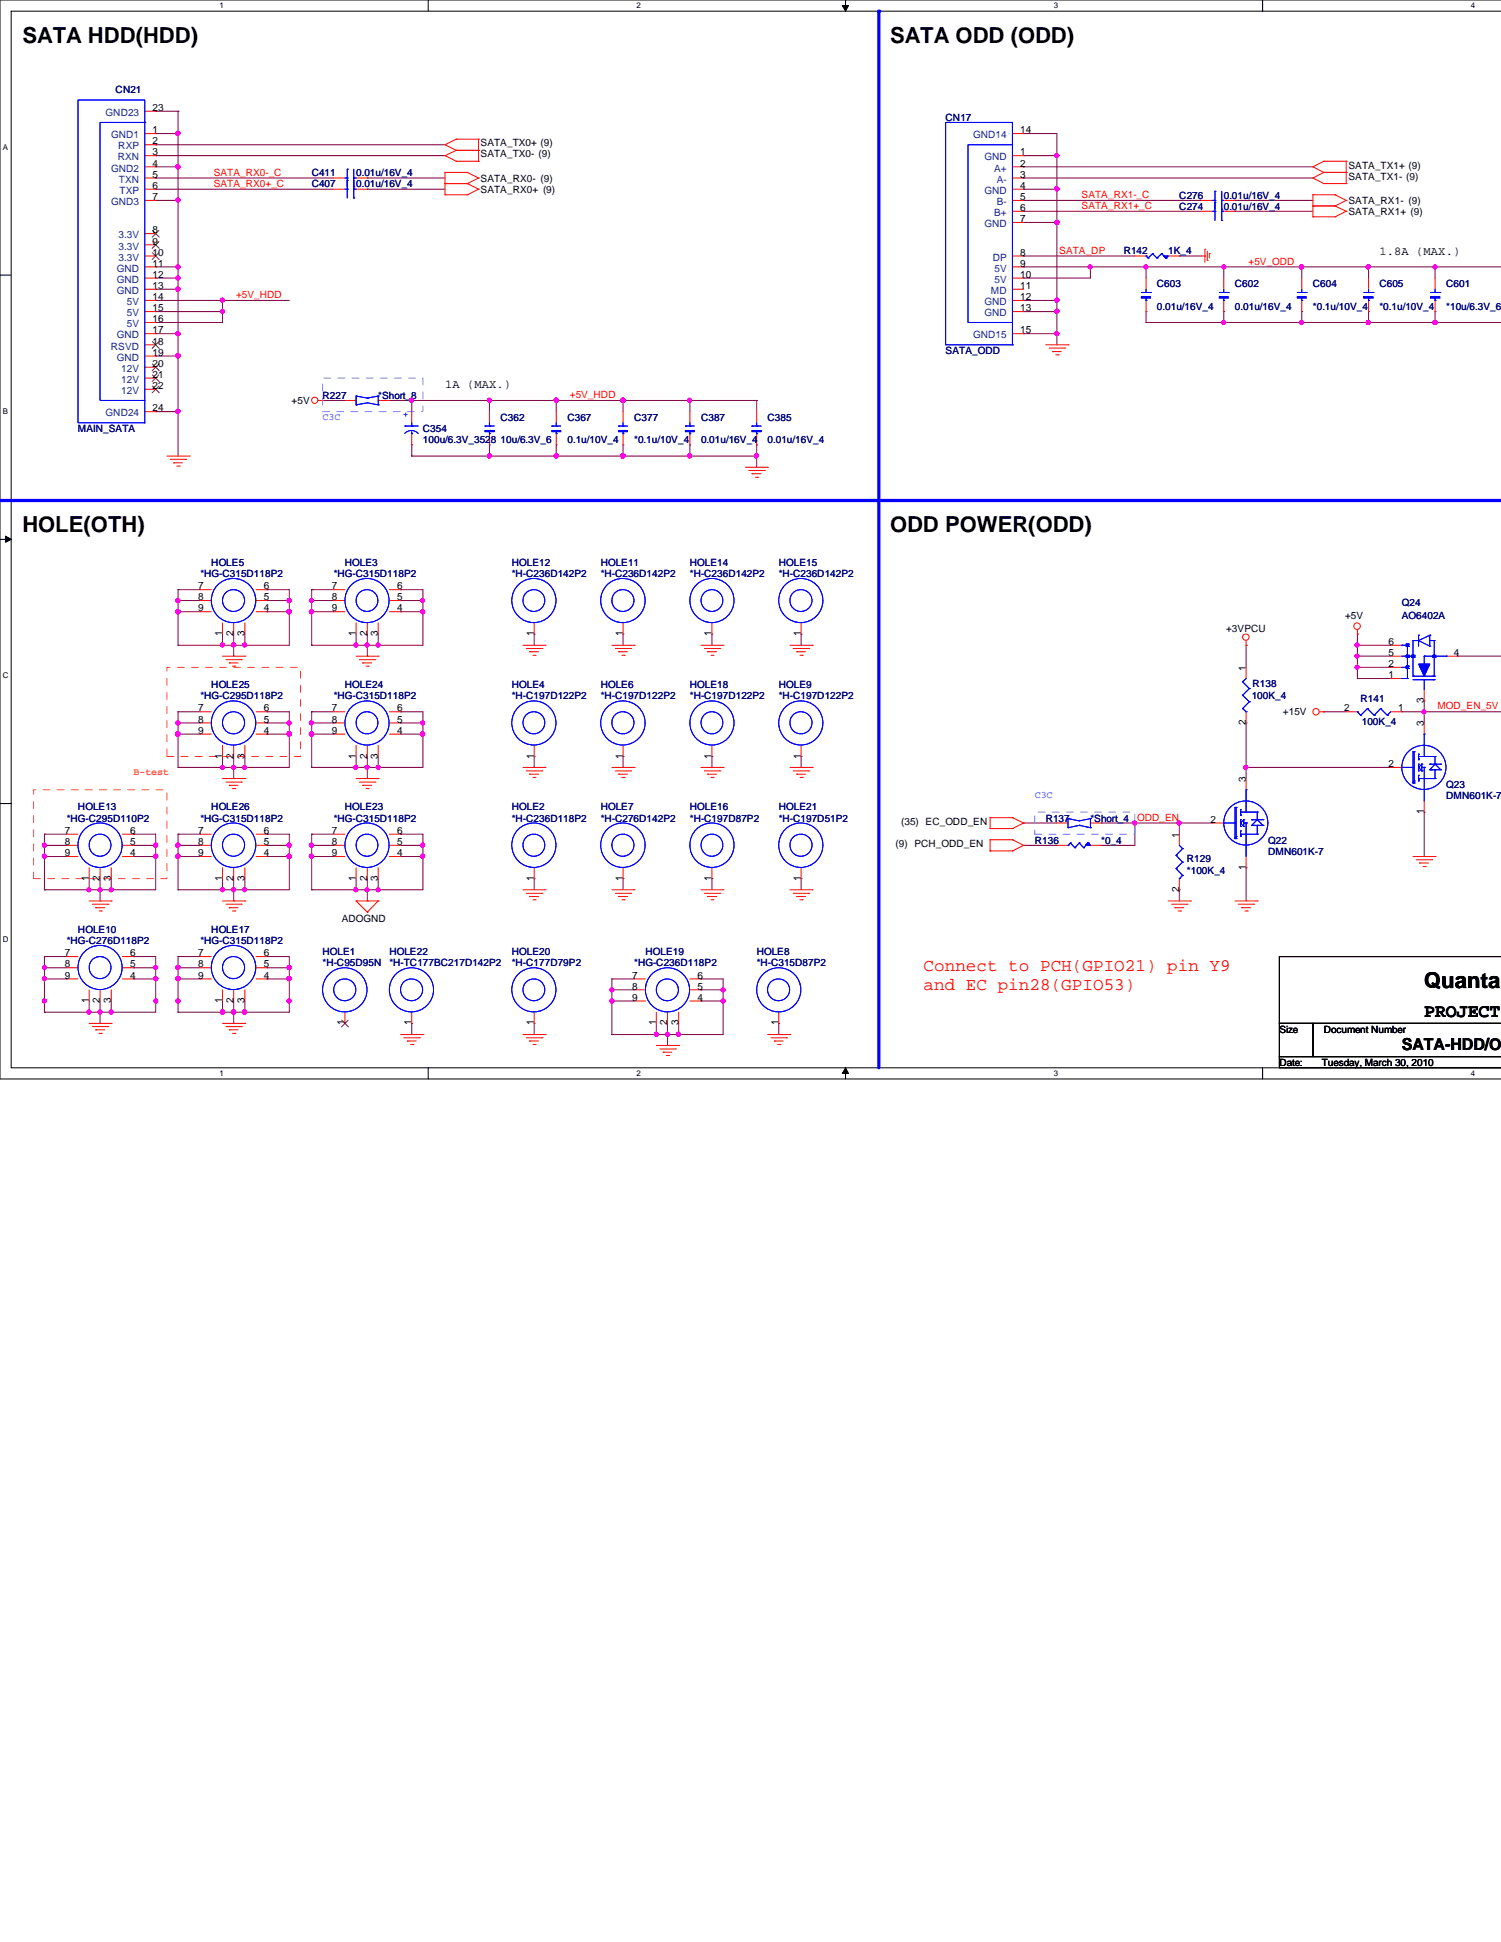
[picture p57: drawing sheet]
<svg xmlns="http://www.w3.org/2000/svg" width="216mm" height="279mm" viewBox="0 0 216 279" stroke-linecap="round" stroke-linejoin="round" font-family="sans-serif">
<defs><g id="words">
<g font-size="3.2">
<text x="3.2" y="6.2">SATA HDD(HDD)</text>
<text x="128" y="6.2">SATA ODD (ODD)</text>
<text x="3.2" y="76.6">HOLE(OTH)</text>
<text x="128" y="76.6">ODD POWER(ODD)</text>
<text x="204.9" y="142.2">Quanta C</text>
</g>
<text font-size="2.7" x="204.9" y="146.3">PROJECT</text>
<g font-size="2.5" fill="#f00">
<text x="132.8" y="139.7">Connect to PCH(GPIO21) pin Y9</text>
<text x="132.8" y="142.5">and EC pin28(GPIO53)</text>
</g>
<text font-size="2.4" x="201.6" y="151">SATA-HDD/OD</text>
<g font-size="1.7">
<text x="198.4" y="36.6">1.8A (MAX.)</text>
<text x="64" y="55.8">1A (MAX.)</text>
</g>
<g font-size="1.4" fill="#004080">
<text x="15.2" y="16.7">GND23</text>
<text x="16" y="19.9">GND1</text>
<text x="16.9" y="23.1">RXN</text>
<text x="17" y="21.5">RXP</text>
<text x="140" y="19.9">GND14</text>
<text x="141.6" y="23.1">GND</text>
<text x="16" y="24.7">GND2</text>
<text x="16" y="29.5">GND3</text>
<text x="17.1" y="26.3">TXN</text>
<text x="17.2" y="27.9">TXP</text>
<text x="141.6" y="27.9">GND</text>
<text x="143" y="24.7">A+</text>
<text x="143.4" y="29.5">B-</text>
<text x="143.4" y="26.3">A-</text>
<text x="17.1" y="34.3">3.3V</text>
<text x="17.1" y="35.9">3.3V</text>
<text x="141.6" y="32.7">GND</text>
<text x="143" y="31.1">B+</text>
<text x="16.8" y="40.7">GND</text>
<text x="16.8" y="39.1">GND</text>
<text x="17.1" y="37.5">3.3V</text>
<text x="142.8" y="37.5">DP</text>
<text x="143" y="39.1">5V</text>
<text x="143" y="40.7">5V</text>
<text x="16.8" y="42.3">GND</text>
<text x="18.2" y="47.1">5V</text>
<text x="18.2" y="43.9">5V</text>
<text x="18.2" y="45.5">5V</text>
<text x="141.6" y="45.5">GND</text>
<text x="141.6" y="43.9">GND</text>
<text x="142.5" y="42.3">MD</text>
<text x="16" y="50.3">RSVD</text>
<text x="16.8" y="51.9">GND</text>
<text x="16.8" y="48.7">GND</text>
<text x="17.4" y="53.5">12V</text>
<text x="140" y="48.7">GND15</text>
<text x="15.2" y="59.9">GND24</text>
<text x="17.4" y="56.7">12V</text>
<text x="17.4" y="55.1">12V</text>
</g>
<g font-size="1.4" fill="#000080">
<text x="16.6" y="13.4">CN21</text>
<text x="136" y="17.4">CN17</text>
<text x="44.8" y="27">C407</text>
<text x="44.8" y="25.4">C411</text>
<text x="51.2" y="27">0.01u/16V_4</text>
<text x="51.2" y="25.4">0.01u/16V_4</text>
<text x="169.6" y="28.6">C276</text>
<text x="176" y="28.6">0.01u/16V_4</text>
<text x="169.6" y="30.2">C274</text>
<text x="176" y="30.2">0.01u/16V_4</text>
<text x="161.6" y="36.6">R142</text>
<text x="166.4" y="41.4">C603</text>
<text x="168" y="36.6">1K_4</text>
<text x="177.6" y="41.4">C602</text>
<text x="188.8" y="41.4">C604</text>
<text x="198.4" y="41.4">C605</text>
<text x="208" y="41.4">C601</text>
<text x="166.4" y="44.6">0.01u/16V_4</text>
<text x="177.6" y="44.6">0.01u/16V_4</text>
<text x="188.8" y="44.6">*0.1u/10V_4</text>
<text x="198.4" y="44.6">*0.1u/10V_4</text>
<text x="208" y="44.6">*10u/6.3V_6</text>
<text x="136" y="51">SATA_ODD</text>
<text x="46.4" y="57.4">R227</text>
<text x="54.4" y="57.4">*Short_8</text>
<text x="11.2" y="62.2">MAIN_SATA</text>
<text x="60.8" y="62.2">C354</text>
<text x="60.8" y="63.8">100u/6.3V_3528</text>
<text x="72" y="63.8">10u/6.3V_6</text>
<text x="72" y="60.6">C362</text>
<text x="81.6" y="63.8">0.1u/10V_4</text>
<text x="81.6" y="60.6">C367</text>
<text x="91.2" y="63.8">*0.1u/10V_4</text>
<text x="91.2" y="60.6">C377</text>
<text x="100.8" y="63.8">0.01u/16V_4</text>
<text x="100.8" y="60.6">C387</text>
<text x="110.4" y="63.8">0.01u/16V_4</text>
<text x="110.4" y="60.6">C385</text>
<text x="28.8" y="83">*HG-C315D118P2</text>
<text x="30.4" y="81.4">HOLE5</text>
<text x="48" y="83">*HG-C315D118P2</text>
<text x="49.6" y="81.4">HOLE3</text>
<text x="73.6" y="81.4">HOLE12</text>
<text x="73.6" y="83">*H-C236D142P2</text>
<text x="86.4" y="81.4">HOLE11</text>
<text x="86.4" y="83">*H-C236D142P2</text>
<text x="99.2" y="81.4">HOLE14</text>
<text x="99.2" y="83">*H-C236D142P2</text>
<text x="112" y="81.4">HOLE15</text>
<text x="112" y="83">*H-C236D142P2</text>
<text x="201.6" y="87.1">Q24</text>
<text x="201.6" y="89.1">AO6402A</text>
<text x="28.8" y="100.6">*HG-C295D118P2</text>
<text x="30.4" y="99">HOLE25</text>
<text x="48" y="100.6">*HG-C315D118P2</text>
<text x="49.6" y="99">HOLE24</text>
<text x="73.6" y="99">HOLE4</text>
<text x="73.6" y="100.6">*H-C197D122P2</text>
<text x="86.4" y="99">HOLE6</text>
<text x="86.4" y="100.6">*H-C197D122P2</text>
<text x="99.2" y="99">HOLE18</text>
<text x="99.2" y="100.6">*H-C197D122P2</text>
<text x="112" y="99">HOLE9</text>
<text x="112" y="100.6">*H-C197D122P2</text>
<text x="180" y="100.6">100K_4</text>
<text x="180.2" y="98.8">R138</text>
<text x="195.7" y="101">R141</text>
<text x="195.9" y="104.3">100K_4</text>
<text x="208" y="113.4">Q23</text>
<text x="9.6" y="118.2">*HG-C295D110P2</text>
<text x="11.2" y="116.6">HOLE13</text>
<text x="28.8" y="118.2">*HG-C315D118P2</text>
<text x="30.4" y="116.6">HOLE26</text>
<text x="48" y="118.2">*HG-C315D118P2</text>
<text x="49.6" y="116.6">HOLE23</text>
<text x="73.6" y="116.6">HOLE2</text>
<text x="73.6" y="118.2">*H-C236D118P2</text>
<text x="86.4" y="116.6">HOLE7</text>
<text x="86.4" y="118.2">*H-C276D142P2</text>
<text x="99.2" y="116.6">HOLE16</text>
<text x="99.2" y="118.2">*H-C197D87P2</text>
<text x="112" y="116.6">HOLE21</text>
<text x="112" y="118.2">*H-C197D51P2</text>
<text x="150.4" y="118.2">R137</text>
<text x="156.8" y="118.2">*Short_4</text>
<text x="208" y="115">DMN601K-7</text>
<text x="148.8" y="121.4">R136</text>
<text x="158.4" y="121.4">*0_4</text>
<text x="170.7" y="124">R129</text>
<text x="170.7" y="125.7">*100K_4</text>
<text x="182.4" y="121.4">Q22</text>
<text x="182.4" y="123">DMN601K-7</text>
<text x="9.6" y="135.8">*HG-C276D118P2</text>
<text x="11.2" y="134.2">HOLE10</text>
<text x="28.8" y="135.8">*HG-C315D118P2</text>
<text x="30.4" y="134.2">HOLE17</text>
<text x="46.4" y="137.4">HOLE1</text>
<text x="56" y="137.4">HOLE22</text>
<text x="73.6" y="137.4">HOLE20</text>
<text x="92.8" y="137.4">HOLE19</text>
<text x="108.8" y="137.4">HOLE8</text>
<text x="46.4" y="139">*H-C95D95N</text>
<text x="56" y="139">*H-TC177BC217D142P2</text>
<text x="73.6" y="139">*H-C177D79P2</text>
<text x="91.2" y="139">*HG-C236D118P2</text>
<text x="108.8" y="139">*H-C315D87P2</text>
</g>
<g font-size="1.4">
<text x="21.9" y="16">23</text>
<text x="21.9" y="24">4</text>
<text x="21.9" y="20.8">2</text>
<text x="21.9" y="22.4">3</text>
<text x="21.9" y="19.2">1</text>
<text x="69.1" y="22.6">SATA_TX0- (9)</text>
<text x="69.1" y="21">SATA_TX0+ (9)</text>
<text x="146.7" y="24">2</text>
<text x="146.7" y="22.4">1</text>
<text x="146.7" y="19.2">14</text>
<text x="21.9" y="27.2">6</text>
<text x="21.9" y="28.8">7</text>
<text x="21.9" y="25.6">5</text>
<text x="69.1" y="27.8">SATA_RX0+ (9)</text>
<text x="69.1" y="26.2">SATA_RX0- (9)</text>
<text x="146.7" y="28.8">5</text>
<text x="146.7" y="27.2">4</text>
<text x="146.7" y="25.6">3</text>
<text x="194" y="25.9">SATA_TX1- (9)</text>
<text x="194" y="24.3">SATA_TX1+ (9)</text>
<text x="194" y="29.4">SATA_RX1- (9)</text>
<text x="21.9" y="33.6">8</text>
<text x="21.9" y="35.2">9</text>
<text x="146.7" y="30.4">6</text>
<text x="146.7" y="32">7</text>
<text x="194" y="31">SATA_RX1+ (9)</text>
<text x="21.9" y="40">12</text>
<text x="21.9" y="36.8">10</text>
<text x="21.9" y="41.6">13</text>
<text x="21.9" y="38.4">11</text>
<text x="146.7" y="41.6">11</text>
<text x="146.7" y="38.4">9</text>
<text x="146.7" y="40">10</text>
<text x="146.7" y="36.8">8</text>
<text x="21.9" y="46.4">16</text>
<text x="21.9" y="43.2">14</text>
<text x="21.9" y="48">17</text>
<text x="21.9" y="44.8">15</text>
<text x="146.7" y="44.8">13</text>
<text x="146.7" y="43.2">12</text>
<text x="146.7" y="48">15</text>
<text x="21.9" y="52.8">20</text>
<text x="21.9" y="49.6">18</text>
<text x="21.9" y="51.2">19</text>
<text x="21.9" y="56">22</text>
<text x="21.9" y="54.4">21</text>
<text x="21.9" y="59.2">24</text>
<text x="42" y="58.2">+5V</text>
<text x="28.5" y="84.8">7</text>
<text x="28.5" y="86.4">8</text>
<text x="28.5" y="88">9</text>
<text x="37.9" y="88">4</text>
<text x="37.9" y="86.4">5</text>
<text x="37.9" y="84.8">6</text>
<text x="47.7" y="84.8">7</text>
<text x="47.7" y="86.4">8</text>
<text x="47.7" y="88">9</text>
<text x="57.1" y="88">4</text>
<text x="57.1" y="86.4">5</text>
<text x="57.1" y="84.8">6</text>
<text x="193.5" y="89.1">+5V</text>
<text x="32" y="91.5" transform="rotate(-90 32 91.5)">1</text>
<text x="33.6" y="91.5" transform="rotate(-90 33.6 91.5)">2</text>
<text x="35.2" y="91.5" transform="rotate(-90 35.2 91.5)">3</text>
<text x="51.2" y="91.5" transform="rotate(-90 51.2 91.5)">1</text>
<text x="52.8" y="91.5" transform="rotate(-90 52.8 91.5)">2</text>
<text x="54.4" y="91.5" transform="rotate(-90 54.4 91.5)">3</text>
<text x="76.8" y="91.5" transform="rotate(-90 76.8 91.5)">1</text>
<text x="89.6" y="91.5" transform="rotate(-90 89.6 91.5)">1</text>
<text x="102.4" y="91.5" transform="rotate(-90 102.4 91.5)">1</text>
<text x="115.2" y="91.5" transform="rotate(-90 115.2 91.5)">1</text>
<text x="176.4" y="91">+3VPCU</text>
<text x="199.7" y="92.8">6</text>
<text x="199.7" y="94.4">5</text>
<text x="199.7" y="96">2</text>
<text x="209.1" y="94.4">4</text>
<text x="179.2" y="96.5" transform="rotate(-90 179.2 96.5)">1</text>
<text x="199.7" y="97.6">1</text>
<text x="204.8" y="101.1" transform="rotate(-90 204.8 101.1)">3</text>
<text x="28.5" y="102.4">7</text>
<text x="28.5" y="104">8</text>
<text x="28.5" y="105.6">9</text>
<text x="37.9" y="105.6">4</text>
<text x="37.9" y="104">5</text>
<text x="37.9" y="102.4">6</text>
<text x="47.7" y="102.4">7</text>
<text x="47.7" y="104">8</text>
<text x="47.7" y="105.6">9</text>
<text x="57.1" y="105.6">4</text>
<text x="57.1" y="104">5</text>
<text x="57.1" y="102.4">6</text>
<text x="179.2" y="104.3" transform="rotate(-90 179.2 104.3)">2</text>
<text x="184.5" y="102.8">+15V</text>
<text x="193.3" y="102.4">2</text>
<text x="201.1" y="102.4">1</text>
<text x="204.8" y="104.5" transform="rotate(-90 204.8 104.5)">3</text>
<text x="32" y="109.1" transform="rotate(-90 32 109.1)">1</text>
<text x="33.6" y="109.1" transform="rotate(-90 33.6 109.1)">2</text>
<text x="35.2" y="109.1" transform="rotate(-90 35.2 109.1)">3</text>
<text x="51.2" y="109.1" transform="rotate(-90 51.2 109.1)">1</text>
<text x="52.8" y="109.1" transform="rotate(-90 52.8 109.1)">2</text>
<text x="54.4" y="109.1" transform="rotate(-90 54.4 109.1)">3</text>
<text x="76.8" y="109.1" transform="rotate(-90 76.8 109.1)">1</text>
<text x="89.6" y="109.1" transform="rotate(-90 89.6 109.1)">1</text>
<text x="102.4" y="109.1" transform="rotate(-90 102.4 109.1)">1</text>
<text x="115.2" y="109.1" transform="rotate(-90 115.2 109.1)">1</text>
<text x="179.2" y="112.5" transform="rotate(-90 179.2 112.5)">3</text>
<text x="199.7" y="110.4">2</text>
<text x="9.3" y="120">7</text>
<text x="18.7" y="120">6</text>
<text x="28.5" y="120">7</text>
<text x="37.9" y="120">6</text>
<text x="47.7" y="120">7</text>
<text x="57.1" y="120">6</text>
<text x="129.6" y="118.7">(35) EC_ODD_EN</text>
<text x="174.1" y="118.4">2</text>
<text x="204.8" y="117.1" transform="rotate(-90 204.8 117.1)">1</text>
<text x="9.3" y="121.6">8</text>
<text x="9.3" y="123.2">9</text>
<text x="18.7" y="123.2">4</text>
<text x="18.7" y="121.6">5</text>
<text x="28.5" y="121.6">8</text>
<text x="28.5" y="123.2">9</text>
<text x="37.9" y="123.2">4</text>
<text x="37.9" y="121.6">5</text>
<text x="47.7" y="121.6">8</text>
<text x="47.7" y="123.2">9</text>
<text x="57.1" y="123.2">4</text>
<text x="57.1" y="121.6">5</text>
<text x="128.8" y="121.9">(9) PCH_ODD_EN</text>
<text x="169.6" y="120.5" transform="rotate(-90 169.6 120.5)">1</text>
<text x="179.2" y="125.1" transform="rotate(-90 179.2 125.1)">1</text>
<text x="12.8" y="126.7" transform="rotate(-90 12.8 126.7)">1</text>
<text x="14.4" y="126.7" transform="rotate(-90 14.4 126.7)">2</text>
<text x="16" y="126.7" transform="rotate(-90 16 126.7)">3</text>
<text x="32" y="126.7" transform="rotate(-90 32 126.7)">1</text>
<text x="33.6" y="126.7" transform="rotate(-90 33.6 126.7)">2</text>
<text x="35.2" y="126.7" transform="rotate(-90 35.2 126.7)">3</text>
<text x="51.2" y="126.7" transform="rotate(-90 51.2 126.7)">1</text>
<text x="52.8" y="126.7" transform="rotate(-90 52.8 126.7)">2</text>
<text x="54.4" y="126.7" transform="rotate(-90 54.4 126.7)">3</text>
<text x="76.8" y="126.7" transform="rotate(-90 76.8 126.7)">1</text>
<text x="89.6" y="126.7" transform="rotate(-90 89.6 126.7)">1</text>
<text x="102.4" y="126.7" transform="rotate(-90 102.4 126.7)">1</text>
<text x="115.2" y="126.7" transform="rotate(-90 115.2 126.7)">1</text>
<text x="169.6" y="128.3" transform="rotate(-90 169.6 128.3)">2</text>
<text x="9.3" y="137.6">7</text>
<text x="18.7" y="137.6">6</text>
<text x="28.5" y="137.6">7</text>
<text x="37.9" y="137.6">6</text>
<text x="49.1" y="132.6">ADOGND</text>
<text x="9.3" y="139.2">8</text>
<text x="9.3" y="140.8">9</text>
<text x="18.7" y="140.8">4</text>
<text x="18.7" y="139.2">5</text>
<text x="28.5" y="139.2">8</text>
<text x="28.5" y="140.8">9</text>
<text x="37.9" y="140.8">4</text>
<text x="37.9" y="139.2">5</text>
<text x="90.9" y="140.8">7</text>
<text x="90.9" y="142.4">8</text>
<text x="90.9" y="144">9</text>
<text x="100.3" y="144">4</text>
<text x="100.3" y="142.4">5</text>
<text x="100.3" y="140.8">6</text>
<text x="12.8" y="144.3" transform="rotate(-90 12.8 144.3)">1</text>
<text x="14.4" y="144.3" transform="rotate(-90 14.4 144.3)">2</text>
<text x="16" y="144.3" transform="rotate(-90 16 144.3)">3</text>
<text x="32" y="144.3" transform="rotate(-90 32 144.3)">1</text>
<text x="33.6" y="144.3" transform="rotate(-90 33.6 144.3)">2</text>
<text x="35.2" y="144.3" transform="rotate(-90 35.2 144.3)">3</text>
<text x="49.6" y="147.5" transform="rotate(-90 49.6 147.5)">1</text>
<text x="59.2" y="147.5" transform="rotate(-90 59.2 147.5)">1</text>
<text x="76.8" y="147.5" transform="rotate(-90 76.8 147.5)">1</text>
<text x="94.4" y="147.5" transform="rotate(-90 94.4 147.5)">1</text>
<text x="96" y="147.5" transform="rotate(-90 96 147.5)">2</text>
<text x="97.6" y="147.5" transform="rotate(-90 97.6 147.5)">3</text>
<text x="112" y="147.5" transform="rotate(-90 112 147.5)">1</text>
<text x="184" y="148.6">Size</text>
<text x="190.4" y="148.6">Document Number</text>
<text x="184" y="153.4">Date:</text>
<text x="190.1" y="153.4">Tuesday, March 30, 2010</text>
</g>
<g font-size="1.4" fill="#f00">
<text x="30.7" y="26.9">SATA_RX0+_C</text>
<text x="30.7" y="25.3">SATA_RX0-_C</text>
<text x="155.6" y="28.5">SATA_RX1-_C</text>
<text x="155.6" y="30.1">SATA_RX1+_C</text>
<text x="152.4" y="36.5">SATA_DP</text>
<text x="179.6" y="38.1">+5V_ODD</text>
<text x="34" y="42.9">+5V_HDD</text>
<text x="82" y="57.3">+5V_HDD</text>
<text x="206.8" y="102.1">MOD_EN_5V</text>
<text x="163.6" y="118.1">ODD_EN</text>
</g>
<text font-size="1.4" fill="#00f" x="58" y="59.2" transform="rotate(90 58 59.2)">+</text>
<g font-size="1.4" fill="#8080ff">
<text x="46.4" y="60.4">C3C</text>
<text x="148.8" y="114.8">C3C</text>
</g>
<text font-size="1.4" fill="#ff8000" x="19.2" y="111.5">B-test</text>
<g font-size="1.1">
<text x="31.6" y="1.1">1</text>
<text x="91.6" y="1.1">2</text>
<text x="151.6" y="1.1">3</text>
<text x="211.6" y="1.1">4</text>
<text x=".4" y="21.5">A</text>
<text x=".4" y="59.5">B</text>
<text x=".4" y="97.5">C</text>
<text x=".4" y="135.6">D</text>
<text x="31.6" y="154.8">1</text>
<text x="91.6" y="154.8">2</text>
<text x="151.6" y="154.8">3</text>
<text x="211.6" y="154.8">4</text>
</g>
</g></defs>
<path d="M215.9 0h-215.9v155.2h215.9M215.9 1.6h-214.3v152h214.3" fill="none" stroke="#000" stroke-width=".14"/>
<g fill="#fff">
<path d="M31.6 .2h.6v1.2h-.6z"/>
<path d="M31.6 153.8h.6v1.2h-.6z"/>
</g>
<path d="M61.6 0v1.6M61.6 153.6v1.6" fill="none" stroke="#000" stroke-width=".14"/>
<g fill="#fff">
<path d="M91.6 .2h.6v1.2h-.6z"/>
<path d="M91.6 153.8h.6v1.2h-.6z"/>
</g>
<path d="M121.2 .8h.8l-.4 .8zM121.6 0v1.6M121.6 153.6l.4 .8h-.8zM121.6 153.6v1.6" fill="none" stroke="#000" stroke-width=".14"/>
<path d="M121.2 .8h.8l-.4 .8zM121.6 153.6l.4 .8h-.8z" fill="#000"/>
<g fill="#fff">
<path d="M151.6 .2h.6v1.2h-.6z"/>
<path d="M151.6 153.8h.6v1.2h-.6z"/>
</g>
<path d="M181.6 0v1.6M181.6 153.6v1.6" fill="none" stroke="#000" stroke-width=".14"/>
<g fill="#fff">
<path d="M211.6 .2h.6v1.2h-.6z"/>
<path d="M211.6 153.8h.6v1.2h-.6z"/>
<path d="M.4 20.6h.7v1.2h-.7z"/>
<path d="M.4 58.5h.7v1.2h-.7z"/>
</g>
<path d="M0 39.6h1.6" fill="none" stroke="#000" stroke-width=".14"/>
<path d="M.4 96.6h.8v1.1h-.8z" fill="#fff"/>
<path d="M0 77.6h1.6M.8 77.1l.8 .5-.8 .4z" fill="none" stroke="#000" stroke-width=".14"/>
<path d="M.8 77.1l.8 .5-.8 .4z" fill="#000"/>
<path d="M.4 134.6h.8v1.2h-.8z" fill="#fff"/>
<path d="M0 115.6h1.6" fill="none" stroke="#000" stroke-width=".14"/>
<path d="M22.4 20.8h.1M22.4 22.4h.1M22.4 20.8h41.6M22.4 22.4h41.6M22.4 59.2h.1M22.4 59.2h3.2M25.6 59.2h.1M25.6 48h.1M25.6 48v3.2M25.6 59.2v6.4" fill="none" stroke="#800040" stroke-width=".14"/>
<circle cx="25.6" cy="51.2" r=".31" fill="#f0f"/>
<circle cx="25.6" cy="51.2" r=".31" fill="none" stroke="#f0f" stroke-width=".14"/>
<circle cx="25.6" cy="48" r=".31" fill="#f0f"/>
<circle cx="25.6" cy="48" r=".31" fill="none" stroke="#f0f" stroke-width=".14"/>
<path d="M32 43.2h.1M32 43.2v1.6" fill="none" stroke="#800040" stroke-width=".14"/>
<circle cx="32" cy="43.2" r=".3" fill="#f0f"/>
<circle cx="32" cy="43.2" r=".3" fill="none" stroke="#f0f" stroke-width=".14"/>
<path d="M22.4 16h.1M22.4 16h3.2M25.6 16h.1M25.6 16v3.2M25.6 51.2h.1M25.6 51.2v8" fill="none" stroke="#800040" stroke-width=".14"/>
<circle cx="25.6" cy="59.2" r=".31" fill="#f0f"/>
<circle cx="25.6" cy="59.2" r=".31" fill="none" stroke="#f0f" stroke-width=".14"/>
<circle cx="25.6" cy="51.2" r=".31" fill="#f0f"/>
<circle cx="25.6" cy="51.2" r=".31" fill="none" stroke="#f0f" stroke-width=".14"/>
<path d="M22.4 43.2h.1M22.4 43.2h9.6M32 44.8h.1M32 44.8v1.6" fill="none" stroke="#800040" stroke-width=".14"/>
<circle cx="32" cy="44.8" r=".3" fill="#f0f"/>
<circle cx="32" cy="44.8" r=".3" fill="none" stroke="#f0f" stroke-width=".14"/>
<path d="M25.6 19.2h.1M25.6 19.2v4.8M32 43.2h.1M32 43.2h9.6" fill="none" stroke="#800040" stroke-width=".14"/>
<circle cx="25.6" cy="19.2" r=".31" fill="#f0f"/>
<circle cx="25.6" cy="19.2" r=".31" fill="none" stroke="#f0f" stroke-width=".14"/>
<path d="M22.4 38.4h.1M22.4 38.4h3.2M25.6 24h.1M25.6 24v4.8" fill="none" stroke="#800040" stroke-width=".14"/>
<circle cx="25.6" cy="24" r=".31" fill="#f0f"/>
<circle cx="25.6" cy="24" r=".31" fill="none" stroke="#f0f" stroke-width=".14"/>
<path d="M22.4 28.8h.1M22.4 24h.1M22.4 28.8h3.2M22.4 24h3.2M25.6 38.4h.1M25.6 38.4v1.6" fill="none" stroke="#800040" stroke-width=".14"/>
<circle cx="25.6" cy="38.4" r=".31" fill="#f0f"/>
<circle cx="25.6" cy="38.4" r=".31" fill="none" stroke="#f0f" stroke-width=".14"/>
<path d="M25.6 28.8h.1M25.6 28.8v9.6" fill="none" stroke="#800040" stroke-width=".14"/>
<circle cx="25.6" cy="28.8" r=".31" fill="#f0f"/>
<circle cx="25.6" cy="28.8" r=".31" fill="none" stroke="#f0f" stroke-width=".14"/>
<path d="M22.4 19.2h.1M22.4 19.2h3.2M25.6 41.6h.1M25.6 41.6v6.4" fill="none" stroke="#800040" stroke-width=".14"/>
<circle cx="25.6" cy="41.6" r=".32" fill="#f0f"/>
<circle cx="25.6" cy="41.6" r=".32" fill="none" stroke="#f0f" stroke-width=".14"/>
<path d="M22.4 48h.1M22.4 48h3.2M25.6 40h.1M25.6 40v1.6" fill="none" stroke="#800040" stroke-width=".14"/>
<circle cx="25.6" cy="40" r=".31" fill="#f0f"/>
<circle cx="25.6" cy="40" r=".31" fill="none" stroke="#f0f" stroke-width=".14"/>
<g fill="none" stroke="#800040" stroke-width=".14">
<path d="M22.4 51.2h.1M22.4 40h.1M22.4 41.6h.1M22.4 46.4h.1M22.4 44.8h.1M22.4 51.2h3.2M22.4 40h3.2M22.4 41.6h3.2M22.4 46.4h9.6M22.4 44.8h9.6M56 57.6h.1M56 57.6h14.4"/>
<path d="M59.2 57.6h.1M99.2 57.6h.1M99.2 57.6h9.6"/>
</g>
<circle cx="59.2" cy="57.6" r=".31" fill="#f0f"/>
<circle cx="59.2" cy="57.6" r=".31" fill="none" stroke="#f0f" stroke-width=".14"/>
<path d="M70.4 57.6h.1M70.4 57.6h9.6M80 57.6h.1M80 57.6v1.6" fill="none" stroke="#800040" stroke-width=".14"/>
<circle cx="80" cy="57.6" r=".31" fill="#f0f"/>
<circle cx="80" cy="57.6" r=".31" fill="none" stroke="#f0f" stroke-width=".14"/>
<circle cx="70.4" cy="57.6" r=".31" fill="#f0f"/>
<circle cx="70.4" cy="57.6" r=".31" fill="none" stroke="#f0f" stroke-width=".14"/>
<path d="M70.4 57.6h.1M70.4 57.6v1.6M89.6 57.6h.1M89.6 57.6h9.6" fill="none" stroke="#800040" stroke-width=".14"/>
<circle cx="99.2" cy="57.6" r=".31" fill="#f0f"/>
<circle cx="99.2" cy="57.6" r=".31" fill="none" stroke="#f0f" stroke-width=".14"/>
<circle cx="89.6" cy="57.6" r=".32" fill="#f0f"/>
<circle cx="89.6" cy="57.6" r=".32" fill="none" stroke="#f0f" stroke-width=".14"/>
<path d="M89.6 57.6h.1M89.6 57.6v1.6M99.2 57.6h.1M99.2 57.6v1.6M108.8 57.6h.1M108.8 57.6v1.6M99.2 65.6h.1M99.2 65.6h9.6" fill="none" stroke="#800040" stroke-width=".14"/>
<circle cx="108.8" cy="65.6" r=".31" fill="#f0f"/>
<circle cx="108.8" cy="65.6" r=".31" fill="none" stroke="#f0f" stroke-width=".14"/>
<circle cx="99.2" cy="65.6" r=".31" fill="#f0f"/>
<circle cx="99.2" cy="65.6" r=".31" fill="none" stroke="#f0f" stroke-width=".14"/>
<g fill="none" stroke="#800040" stroke-width=".14">
<path d="M59.2 57.6h.1M59.2 57.6v1.6M59.2 64h.1M59.2 65.6h.1M59.2 64v1.6M70.4 64h.1M70.4 65.6h.1M70.4 64v1.6M80 64h.1M80 64v1.6h-20.8M89.6 64h.1M89.6 64v1.6"/>
<path d="M99.2 64h.1M99.2 64v1.6M108.8 64h.1M108.8 65.6h.1M108.8 64v3.2"/>
</g>
<circle cx="80" cy="65.6" r=".31" fill="#f0f"/>
<circle cx="80" cy="65.6" r=".31" fill="none" stroke="#f0f" stroke-width=".14"/>
<circle cx="70.4" cy="65.6" r=".31" fill="#f0f"/>
<circle cx="70.4" cy="65.6" r=".31" fill="none" stroke="#f0f" stroke-width=".14"/>
<path d="M80 65.6h.1M80 65.6h9.6" fill="none" stroke="#800040" stroke-width=".14"/>
<circle cx="89.6" cy="65.6" r=".32" fill="#f0f"/>
<circle cx="89.6" cy="65.6" r=".32" fill="none" stroke="#f0f" stroke-width=".14"/>
<circle cx="80" cy="65.6" r=".31" fill="#f0f"/>
<circle cx="80" cy="65.6" r=".31" fill="none" stroke="#f0f" stroke-width=".14"/>
<path d="M80 57.6h.1M80 57.6h9.6" fill="none" stroke="#800040" stroke-width=".14"/>
<circle cx="89.6" cy="57.6" r=".32" fill="#f0f"/>
<circle cx="89.6" cy="57.6" r=".32" fill="none" stroke="#f0f" stroke-width=".14"/>
<circle cx="80" cy="57.6" r=".31" fill="#f0f"/>
<circle cx="80" cy="57.6" r=".31" fill="none" stroke="#f0f" stroke-width=".14"/>
<path d="M89.6 65.6h.1M89.6 65.6h9.6" fill="none" stroke="#800040" stroke-width=".14"/>
<circle cx="89.6" cy="65.6" r=".32" fill="#f0f"/>
<circle cx="89.6" cy="65.6" r=".32" fill="none" stroke="#f0f" stroke-width=".14"/>
<path d="M22.4 27.2h.1M22.4 25.6h.1M22.4 27.2h25.6M22.4 25.6h25.6M52.8 27.2h.1M52.8 25.6h.1M52.8 27.2h11.2M52.8 25.6h11.2M164.8 46.4h.1M164.8 46.4h11.2M187.2 46.4h.1M187.2 46.4h9.6" fill="none" stroke="#800040" stroke-width=".14"/>
<circle cx="196.8" cy="46.4" r=".3" fill="#f0f"/>
<circle cx="196.8" cy="46.4" r=".3" fill="none" stroke="#f0f" stroke-width=".14"/>
<circle cx="187.2" cy="46.4" r=".3" fill="#f0f"/>
<circle cx="187.2" cy="46.4" r=".3" fill="none" stroke="#f0f" stroke-width=".14"/>
<path d="M196.8 46.4h.1M196.8 46.4h9.6" fill="none" stroke="#800040" stroke-width=".14"/>
<circle cx="206.4" cy="46.4" r=".3" fill="#f0f"/>
<circle cx="206.4" cy="46.4" r=".3" fill="none" stroke="#f0f" stroke-width=".14"/>
<circle cx="196.8" cy="46.4" r=".3" fill="#f0f"/>
<circle cx="196.8" cy="46.4" r=".3" fill="none" stroke="#f0f" stroke-width=".14"/>
<path d="M206.4 46.4h.1M206.4 46.4h9.5" fill="none" stroke="#800040" stroke-width=".14"/>
<circle cx="206.4" cy="46.4" r=".3" fill="#f0f"/>
<circle cx="206.4" cy="46.4" r=".3" fill="none" stroke="#f0f" stroke-width=".14"/>
<path d="M147.2 30.4h.1M147.2 30.4h25.6M156.8 38.4h.1M156.8 38.4v1.6M177.6 30.4h.1M177.6 30.4h11.2" fill="none" stroke="#800040" stroke-width=".14"/>
<circle cx="156.8" cy="38.4" r=".3" fill="#f0f"/>
<circle cx="156.8" cy="38.4" r=".3" fill="none" stroke="#f0f" stroke-width=".14"/>
<path d="M147.2 38.4h.1M147.2 38.4h9.6M164.8 38.4h.1M164.8 38.4h11.2" fill="none" stroke="#800040" stroke-width=".14"/>
<circle cx="164.8" cy="38.4" r=".3" fill="#f0f"/>
<circle cx="164.8" cy="38.4" r=".3" fill="none" stroke="#f0f" stroke-width=".14"/>
<path d="M147.2 28.8h.1M147.2 28.8h25.6M177.6 28.8h.1M177.6 28.8h11.2M196.8 38.4h.1M196.8 38.4h19.1M196.8 38.4v1.6M206.4 38.4h.1M147.2 40h.1M147.2 48h.1M147.2 40h9.6M147.2 48h4.8" fill="none" stroke="#800040" stroke-width=".14"/>
<circle cx="206.4" cy="38.4" r=".3" fill="#f0f"/>
<circle cx="206.4" cy="38.4" r=".3" fill="none" stroke="#f0f" stroke-width=".14"/>
<circle cx="196.8" cy="38.4" r=".3" fill="#f0f"/>
<circle cx="196.8" cy="38.4" r=".3" fill="none" stroke="#f0f" stroke-width=".14"/>
<path d="M176 38.4h.1M176 38.4h11.2M206.4 38.4h.1M206.4 38.4v1.6" fill="none" stroke="#800040" stroke-width=".14"/>
<circle cx="187.2" cy="38.4" r=".3" fill="#f0f"/>
<circle cx="187.2" cy="38.4" r=".3" fill="none" stroke="#f0f" stroke-width=".14"/>
<circle cx="176" cy="38.4" r=".3" fill="#f0f"/>
<circle cx="176" cy="38.4" r=".3" fill="none" stroke="#f0f" stroke-width=".14"/>
<g fill="none" stroke="#800040" stroke-width=".14">
<path d="M164.8 38.4h.1M164.8 38.4v1.6M176 38.4h.1M176 38.4v1.6M187.2 38.4h.1M187.2 38.4v1.6M187.2 38.4h9.6M164.8 44.8h.1M164.8 44.8v1.6M176 44.8h.1M176 44.8v1.6M187.2 44.8h.1"/>
<path d="M187.2 44.8v1.6M196.8 44.8h.1M196.8 44.8v1.6M206.4 44.8h.1M206.4 44.8v1.6"/>
</g>
<circle cx="196.8" cy="38.4" r=".3" fill="#f0f"/>
<circle cx="196.8" cy="38.4" r=".3" fill="none" stroke="#f0f" stroke-width=".14"/>
<circle cx="187.2" cy="38.4" r=".3" fill="#f0f"/>
<circle cx="187.2" cy="38.4" r=".3" fill="none" stroke="#f0f" stroke-width=".14"/>
<path d="M176 46.4h.1M176 46.4h11.2" fill="none" stroke="#800040" stroke-width=".14"/>
<circle cx="187.2" cy="46.4" r=".3" fill="#f0f"/>
<circle cx="187.2" cy="46.4" r=".3" fill="none" stroke="#f0f" stroke-width=".14"/>
<circle cx="176" cy="46.4" r=".3" fill="#f0f"/>
<circle cx="176" cy="46.4" r=".3" fill="none" stroke="#f0f" stroke-width=".14"/>
<g fill="none" stroke="#800040" stroke-width=".14">
<path d="M147.2 19.2h.1M147.2 19.2h4.8M147.2 25.6h.1M147.2 24h.1M147.2 32h.1M147.2 27.2h.1M147.2 22.4h.1M147.2 36.8h.1M147.2 25.6h41.6M147.2 24h41.6M147.2 32h4.8M147.2 27.2h4.8"/>
<path d="M147.2 22.4h4.8M147.2 36.8h16M156.8 38.4h.1M156.8 38.4h8M169.6 36.8h.1M169.6 36.8h3.2M147.2 43.2h.1M147.2 44.8h.1M147.2 43.2h4.8M147.2 44.8h4.8M152 48h.1M152 48v1.6"/>
<path d="M163.2 118.4h.1M163.2 118.4v3.2h-4.8M158.4 121.6h.1"/>
</g>
<circle cx="163.2" cy="118.4" r=".3" fill="#f0f"/>
<circle cx="163.2" cy="118.4" r=".3" fill="none" stroke="#f0f" stroke-width=".14"/>
<path d="M147.2 118.4h.1M147.2 118.4h4.8M158.4 118.4h.1M158.4 118.4h4.8M179.2 110.4h.1M179.2 110.4h20.8M147.2 121.6h.1M147.2 121.6h4.8" fill="none" stroke="#800040" stroke-width=".14"/>
<circle cx="179.2" cy="110.4" r=".3" fill="#f0f"/>
<circle cx="179.2" cy="110.4" r=".3" fill="none" stroke="#f0f" stroke-width=".14"/>
<path d="M195.2 96h.1M195.2 97.6h.1M195.2 92.8h.1M195.2 96v1.6M195.2 97.6h4.8M195.2 92.8h4.8M179.2 110.4h.1M179.2 110.4v1.6" fill="none" stroke="#800040" stroke-width=".14"/>
<circle cx="195.2" cy="92.8" r=".3" fill="#f0f"/>
<circle cx="195.2" cy="92.8" r=".3" fill="none" stroke="#f0f" stroke-width=".14"/>
<path d="M195.2 96h.1M195.2 96h4.8" fill="none" stroke="#800040" stroke-width=".14"/>
<circle cx="195.2" cy="96" r=".3" fill="#f0f"/>
<circle cx="195.2" cy="96" r=".3" fill="none" stroke="#f0f" stroke-width=".14"/>
<path d="M195.2 94.4h.1M195.2 94.4h4.8" fill="none" stroke="#800040" stroke-width=".14"/>
<circle cx="195.2" cy="94.4" r=".3" fill="#f0f"/>
<circle cx="195.2" cy="94.4" r=".3" fill="none" stroke="#f0f" stroke-width=".14"/>
<g fill="none" stroke="#800040" stroke-width=".14">
<path d="M179.2 92.8h.1M179.2 92.8v3.2M195.2 92.8h.1M195.2 91.2h.1M195.2 94.4h.1M195.2 91.2v4.8M209.6 94.4h.1M209.6 94.4h6.3M179.2 104h.1M179.2 104v6.4M190.4 102.4h.1M190.4 102.4h3.2"/>
<path d="M201.6 102.4h.1M201.6 102.4h14.3M204.9 102.4h.1M204.9 100.8h.1M204.9 100.8v3.2M179.2 124.8h.1M179.2 124.8v4.8"/>
</g>
<circle cx="204.8" cy="102.4" r=".3" fill="#f0f"/>
<circle cx="204.8" cy="102.4" r=".3" fill="none" stroke="#f0f" stroke-width=".14"/>
<path d="M169.6 118.4h.1M169.6 118.4h4.8M204.9 116.8h.1M204.9 116.8v6.4" fill="none" stroke="#800040" stroke-width=".14"/>
<circle cx="169.6" cy="118.4" r=".31" fill="#f0f"/>
<circle cx="169.6" cy="118.4" r=".31" fill="none" stroke="#f0f" stroke-width=".14"/>
<path d="M152 32h.1M152 32v11.2M46.4 57.6h.1M46.4 57.6h3.2M163.2 118.4h.1M163.2 118.4h6.4M169.6 118.4h.1M169.6 118.4v1.6M169.6 128h.1M169.6 128v1.6" fill="none" stroke="#800040" stroke-width=".14"/>
<circle cx="152" cy="43.2" r=".3" fill="#f0f"/>
<circle cx="152" cy="43.2" r=".3" fill="none" stroke="#f0f" stroke-width=".14"/>
<circle cx="152" cy="32" r=".3" fill="#f0f"/>
<circle cx="152" cy="32" r=".3" fill="none" stroke="#f0f" stroke-width=".14"/>
<path d="M152 44.8h.1M152 44.8v3.2" fill="none" stroke="#800040" stroke-width=".14"/>
<circle cx="152" cy="48" r=".3" fill="#f0f"/>
<circle cx="152" cy="48" r=".3" fill="none" stroke="#f0f" stroke-width=".14"/>
<circle cx="152" cy="44.8" r=".3" fill="#f0f"/>
<circle cx="152" cy="44.8" r=".3" fill="none" stroke="#f0f" stroke-width=".14"/>
<path d="M152 44.8h.1M152 43.2v1.6" fill="none" stroke="#800040" stroke-width=".14"/>
<circle cx="152" cy="43.2" r=".3" fill="#f0f"/>
<circle cx="152" cy="43.2" r=".3" fill="none" stroke="#f0f" stroke-width=".14"/>
<circle cx="152" cy="44.8" r=".3" fill="#f0f"/>
<circle cx="152" cy="44.8" r=".3" fill="none" stroke="#f0f" stroke-width=".14"/>
<path d="M152 32h.1M152 27.2v4.8" fill="none" stroke="#800040" stroke-width=".14"/>
<circle cx="152" cy="27.2" r=".3" fill="#f0f"/>
<circle cx="152" cy="27.2" r=".3" fill="none" stroke="#f0f" stroke-width=".14"/>
<circle cx="152" cy="32" r=".3" fill="#f0f"/>
<circle cx="152" cy="32" r=".3" fill="none" stroke="#f0f" stroke-width=".14"/>
<path d="M152 27.2h.1M152 22.4v4.8" fill="none" stroke="#800040" stroke-width=".14"/>
<circle cx="152" cy="27.2" r=".3" fill="#f0f"/>
<circle cx="152" cy="27.2" r=".3" fill="none" stroke="#f0f" stroke-width=".14"/>
<path d="M152 19.2v3.2M152 22.4h.1" fill="none" stroke="#800040" stroke-width=".14"/>
<circle cx="152" cy="22.4" r=".3" fill="#f0f"/>
<circle cx="152" cy="22.4" r=".3" fill="none" stroke="#f0f" stroke-width=".14"/>
<path d="M25.6 140.8h.1M25.6 140.8h3.2M35.2 145.6h.1M35.2 144v1.6" fill="none" stroke="#800040" stroke-width=".14"/>
<circle cx="25.6" cy="140.8" r=".31" fill="#f0f"/>
<circle cx="25.6" cy="140.8" r=".31" fill="none" stroke="#f0f" stroke-width=".14"/>
<path d="M25.6 139.2h.1M25.6 137.6v1.6M38.4 137.6h.1M38.4 137.6h3.2v1.6M41.6 139.2h.1" fill="none" stroke="#800040" stroke-width=".14"/>
<circle cx="41.6" cy="139.2" r=".31" fill="#f0f"/>
<circle cx="41.6" cy="139.2" r=".31" fill="none" stroke="#f0f" stroke-width=".14"/>
<path d="M33.6 145.6h.1M33.6 144v1.6" fill="none" stroke="#800040" stroke-width=".14"/>
<circle cx="33.6" cy="145.6" r=".32" fill="#f0f"/>
<circle cx="33.6" cy="145.6" r=".32" fill="none" stroke="#f0f" stroke-width=".14"/>
<path d="M33.6 145.6h.1M33.6 145.6h1.6M38.4 140.8h.1M38.4 140.8h3.2" fill="none" stroke="#800040" stroke-width=".14"/>
<circle cx="41.6" cy="140.8" r=".31" fill="#f0f"/>
<circle cx="41.6" cy="140.8" r=".31" fill="none" stroke="#f0f" stroke-width=".14"/>
<path d="M25.6 139.2h.1M25.6 139.2h3.2" fill="none" stroke="#800040" stroke-width=".14"/>
<circle cx="25.6" cy="139.2" r=".31" fill="#f0f"/>
<circle cx="25.6" cy="139.2" r=".31" fill="none" stroke="#f0f" stroke-width=".14"/>
<path d="M25.6 144h.1M25.6 144v1.6" fill="none" stroke="#800040" stroke-width=".14"/>
<circle cx="25.6" cy="144" r=".31" fill="#f0f"/>
<circle cx="25.6" cy="144" r=".31" fill="none" stroke="#f0f" stroke-width=".14"/>
<path d="M38.4 139.2h.1M38.4 139.2h3.2M32 145.6h.1M32 144v1.6M41.6 144h.1M41.6 144v1.6" fill="none" stroke="#800040" stroke-width=".14"/>
<circle cx="41.6" cy="144" r=".31" fill="#f0f"/>
<circle cx="41.6" cy="144" r=".31" fill="none" stroke="#f0f" stroke-width=".14"/>
<path d="M35.2 145.6h.1M35.2 145.6h6.4" fill="none" stroke="#800040" stroke-width=".14"/>
<circle cx="35.2" cy="145.6" r=".31" fill="#f0f"/>
<circle cx="35.2" cy="145.6" r=".31" fill="none" stroke="#f0f" stroke-width=".14"/>
<path d="M6.4 123.2h.1M6.4 123.2h3.2M16 128h.1M16 126.4v1.6M25.6 137.6h.1M25.6 137.6h3.2" fill="none" stroke="#800040" stroke-width=".14"/>
<circle cx="6.4" cy="123.2" r=".3" fill="#f0f"/>
<circle cx="6.4" cy="123.2" r=".3" fill="none" stroke="#f0f" stroke-width=".14"/>
<path d="M6.4 121.6h.1M6.4 120v1.6M19.2 120h.1M19.2 120h3.2" fill="none" stroke="#800040" stroke-width=".14"/>
<circle cx="6.4" cy="121.6" r=".31" fill="#f0f"/>
<circle cx="6.4" cy="121.6" r=".31" fill="none" stroke="#f0f" stroke-width=".14"/>
<path d="M22.4 121.6h.1M22.4 120v1.6" fill="none" stroke="#800040" stroke-width=".14"/>
<circle cx="22.4" cy="121.6" r=".31" fill="#f0f"/>
<circle cx="22.4" cy="121.6" r=".31" fill="none" stroke="#f0f" stroke-width=".14"/>
<path d="M14.4 128h.1M14.4 126.4v1.6" fill="none" stroke="#800040" stroke-width=".14"/>
<circle cx="14.4" cy="128" r=".3" fill="#f0f"/>
<circle cx="14.4" cy="128" r=".3" fill="none" stroke="#f0f" stroke-width=".14"/>
<path d="M19.2 123.2h.1M19.2 123.2h3.2" fill="none" stroke="#800040" stroke-width=".14"/>
<circle cx="22.4" cy="123.2" r=".3" fill="#f0f"/>
<circle cx="22.4" cy="123.2" r=".3" fill="none" stroke="#f0f" stroke-width=".14"/>
<path d="M6.4 121.6h.1M6.4 123.2h.1M6.4 121.6h3.2M6.4 123.2v4.8M12.8 128h.1M12.8 126.4v1.6M16 128h.1M19.2 121.6h.1M19.2 121.6h3.2M22.4 123.2h.1M22.4 123.2v4.8h-6.4" fill="none" stroke="#800040" stroke-width=".14"/>
<circle cx="16" cy="128" r=".3" fill="#f0f"/>
<circle cx="16" cy="128" r=".3" fill="none" stroke="#f0f" stroke-width=".14"/>
<path d="M6.4 120h.1M6.4 120h3.2M25.6 123.2h.1M25.6 123.2h3.2M35.2 128h.1M35.2 126.4v1.6" fill="none" stroke="#800040" stroke-width=".14"/>
<circle cx="25.6" cy="123.2" r=".31" fill="#f0f"/>
<circle cx="25.6" cy="123.2" r=".31" fill="none" stroke="#f0f" stroke-width=".14"/>
<path d="M25.6 121.6h.1M25.6 120v1.6M33.6 128h.1M33.6 126.4v1.6M33.6 128h1.6M38.4 120h.1M38.4 120h3.2v1.6M41.6 121.6h.1" fill="none" stroke="#800040" stroke-width=".14"/>
<circle cx="33.6" cy="128" r=".31" fill="#f0f"/>
<circle cx="33.6" cy="128" r=".31" fill="none" stroke="#f0f" stroke-width=".14"/>
<path d="M38.4 123.2h.1M38.4 123.2h3.2" fill="none" stroke="#800040" stroke-width=".14"/>
<circle cx="41.6" cy="123.2" r=".31" fill="#f0f"/>
<circle cx="41.6" cy="123.2" r=".31" fill="none" stroke="#f0f" stroke-width=".14"/>
<path d="M25.6 121.6h.1M25.6 121.6h3.2" fill="none" stroke="#800040" stroke-width=".14"/>
<circle cx="25.6" cy="121.6" r=".32" fill="#f0f"/>
<circle cx="25.6" cy="121.6" r=".32" fill="none" stroke="#f0f" stroke-width=".14"/>
<path d="M25.6 123.2h.1M25.6 123.2v4.8M32 128h.1M32 126.4v1.6M38.4 121.6h.1M38.4 121.6h3.2" fill="none" stroke="#800040" stroke-width=".14"/>
<circle cx="41.6" cy="121.6" r=".32" fill="#f0f"/>
<circle cx="41.6" cy="121.6" r=".32" fill="none" stroke="#f0f" stroke-width=".14"/>
<path d="M35.2 128h.1M41.6 123.2h.1M41.6 123.2v4.8h-6.4" fill="none" stroke="#800040" stroke-width=".14"/>
<circle cx="35.2" cy="128" r=".3" fill="#f0f"/>
<circle cx="35.2" cy="128" r=".3" fill="none" stroke="#f0f" stroke-width=".14"/>
<path d="M44.8 105.6h.1M44.8 105.6h3.2M54.4 110.4h.1M54.4 108.8v1.6M25.6 120h.1M25.6 120h3.2" fill="none" stroke="#800040" stroke-width=".14"/>
<circle cx="44.8" cy="105.6" r=".31" fill="#f0f"/>
<circle cx="44.8" cy="105.6" r=".31" fill="none" stroke="#f0f" stroke-width=".14"/>
<path d="M44.8 104h.1M44.8 102.4v1.6M57.6 102.4h.1M57.6 102.4h3.2" fill="none" stroke="#800040" stroke-width=".14"/>
<circle cx="44.8" cy="104" r=".3" fill="#f0f"/>
<circle cx="44.8" cy="104" r=".3" fill="none" stroke="#f0f" stroke-width=".14"/>
<path d="M52.8 110.4h.1M52.8 108.8v1.6M60.8 104h.1M60.8 102.4v1.6" fill="none" stroke="#800040" stroke-width=".14"/>
<circle cx="52.8" cy="110.4" r=".3" fill="#f0f"/>
<circle cx="52.8" cy="110.4" r=".3" fill="none" stroke="#f0f" stroke-width=".14"/>
<path d="M52.8 110.4h.1M52.8 110.4h1.6M57.6 105.6h.1M57.6 105.6h3.2" fill="none" stroke="#800040" stroke-width=".14"/>
<circle cx="60.8" cy="105.6" r=".31" fill="#f0f"/>
<circle cx="60.8" cy="105.6" r=".31" fill="none" stroke="#f0f" stroke-width=".14"/>
<path d="M44.8 104h.1M44.8 105.6h.1M44.8 104h3.2M44.8 105.6v4.8M51.2 110.4h.1M51.2 108.8v1.6M57.6 104h.1M57.6 104h3.2" fill="none" stroke="#800040" stroke-width=".14"/>
<circle cx="60.8" cy="104" r=".3" fill="#f0f"/>
<circle cx="60.8" cy="104" r=".3" fill="none" stroke="#f0f" stroke-width=".14"/>
<path d="M54.4 110.4h.1M60.8 105.6h.1M60.8 105.6v4.8h-6.4" fill="none" stroke="#800040" stroke-width=".14"/>
<circle cx="54.4" cy="110.4" r=".3" fill="#f0f"/>
<circle cx="54.4" cy="110.4" r=".3" fill="none" stroke="#f0f" stroke-width=".14"/>
<path d="M44.8 102.4h.1M44.8 102.4h3.2M44.8 123.2h.1M44.8 121.6v1.6" fill="none" stroke="#800040" stroke-width=".14"/>
<circle cx="44.8" cy="123.2" r=".3" fill="#f0f"/>
<circle cx="44.8" cy="123.2" r=".3" fill="none" stroke="#f0f" stroke-width=".14"/>
<path d="M60.8 105.6h.1M60.8 104v1.6" fill="none" stroke="#800040" stroke-width=".14"/>
<circle cx="60.8" cy="105.6" r=".31" fill="#f0f"/>
<circle cx="60.8" cy="105.6" r=".31" fill="none" stroke="#f0f" stroke-width=".14"/>
<path d="M25.6 123.2h.1M25.6 121.6v1.6" fill="none" stroke="#800040" stroke-width=".14"/>
<circle cx="25.6" cy="123.2" r=".31" fill="#f0f"/>
<circle cx="25.6" cy="123.2" r=".31" fill="none" stroke="#f0f" stroke-width=".14"/>
<path d="M25.6 110.4h.1M25.6 110.4h6.4M41.6 104h.1M41.6 102.4v1.6M44.8 110.4h.1M44.8 110.4h6.4M60.8 123.2h.1M60.8 121.6v1.6" fill="none" stroke="#800040" stroke-width=".14"/>
<circle cx="60.8" cy="123.2" r=".3" fill="#f0f"/>
<circle cx="60.8" cy="123.2" r=".3" fill="none" stroke="#f0f" stroke-width=".14"/>
<path d="M25.6 104h.1M25.6 102.4v1.6M44.8 128h.1M44.8 128h6.4" fill="none" stroke="#800040" stroke-width=".14"/>
<circle cx="25.6" cy="104" r=".31" fill="#f0f"/>
<circle cx="25.6" cy="104" r=".31" fill="none" stroke="#f0f" stroke-width=".14"/>
<path d="M25.6 105.6h.1M25.6 105.6h3.2M35.2 110.4h.1M35.2 108.8v1.6" fill="none" stroke="#800040" stroke-width=".14"/>
<circle cx="25.6" cy="105.6" r=".32" fill="#f0f"/>
<circle cx="25.6" cy="105.6" r=".32" fill="none" stroke="#f0f" stroke-width=".14"/>
<path d="M33.6 110.4h.1M33.6 108.8v1.6M38.4 102.4h.1M38.4 102.4h3.2" fill="none" stroke="#800040" stroke-width=".14"/>
<circle cx="33.6" cy="110.4" r=".31" fill="#f0f"/>
<circle cx="33.6" cy="110.4" r=".31" fill="none" stroke="#f0f" stroke-width=".14"/>
<path d="M33.6 110.4h.1M33.6 110.4h1.6M38.4 105.6h.1M38.4 105.6h3.2" fill="none" stroke="#800040" stroke-width=".14"/>
<circle cx="41.6" cy="105.6" r=".32" fill="#f0f"/>
<circle cx="41.6" cy="105.6" r=".32" fill="none" stroke="#f0f" stroke-width=".14"/>
<path d="M25.6 104h.1M25.6 105.6h.1M25.6 104h3.2M25.6 105.6v4.8M32 110.4h.1M32 108.8v1.6M38.4 104h.1M38.4 104h3.2" fill="none" stroke="#800040" stroke-width=".14"/>
<circle cx="41.6" cy="104" r=".31" fill="#f0f"/>
<circle cx="41.6" cy="104" r=".31" fill="none" stroke="#f0f" stroke-width=".14"/>
<path d="M35.2 110.4h.1M41.6 105.6h.1M41.6 105.6v4.8h-6.4" fill="none" stroke="#800040" stroke-width=".14"/>
<circle cx="35.2" cy="110.4" r=".3" fill="#f0f"/>
<circle cx="35.2" cy="110.4" r=".3" fill="none" stroke="#f0f" stroke-width=".14"/>
<path d="M25.6 102.4h.1M25.6 102.4h3.2M6.4 140.8h.1M6.4 140.8h3.2M16 145.6h.1M16 144v1.6" fill="none" stroke="#800040" stroke-width=".14"/>
<circle cx="6.4" cy="140.8" r=".3" fill="#f0f"/>
<circle cx="6.4" cy="140.8" r=".3" fill="none" stroke="#f0f" stroke-width=".14"/>
<path d="M6.4 139.2h.1M6.4 137.6v1.6M19.2 137.6h.1M19.2 137.6h3.2v1.6M22.4 139.2h.1" fill="none" stroke="#800040" stroke-width=".14"/>
<circle cx="22.4" cy="139.2" r=".3" fill="#f0f"/>
<circle cx="22.4" cy="139.2" r=".3" fill="none" stroke="#f0f" stroke-width=".14"/>
<path d="M14.4 145.6h.1M14.4 144v1.6M14.4 145.6h1.6" fill="none" stroke="#800040" stroke-width=".14"/>
<circle cx="14.4" cy="145.6" r=".31" fill="#f0f"/>
<circle cx="14.4" cy="145.6" r=".31" fill="none" stroke="#f0f" stroke-width=".14"/>
<path d="M19.2 140.8h.1M19.2 140.8h3.2" fill="none" stroke="#800040" stroke-width=".14"/>
<circle cx="22.4" cy="140.8" r=".3" fill="#f0f"/>
<circle cx="22.4" cy="140.8" r=".3" fill="none" stroke="#f0f" stroke-width=".14"/>
<path d="M6.4 139.2h.1M6.4 139.2h3.2" fill="none" stroke="#800040" stroke-width=".14"/>
<circle cx="6.4" cy="139.2" r=".3" fill="#f0f"/>
<circle cx="6.4" cy="139.2" r=".3" fill="none" stroke="#f0f" stroke-width=".14"/>
<path d="M6.4 144h.1M6.4 144v1.6" fill="none" stroke="#800040" stroke-width=".14"/>
<circle cx="6.4" cy="144" r=".3" fill="#f0f"/>
<circle cx="6.4" cy="144" r=".3" fill="none" stroke="#f0f" stroke-width=".14"/>
<path d="M19.2 139.2h.1M19.2 139.2h3.2M12.8 145.6h.1M12.8 144v1.6M22.4 144h.1M22.4 144v1.6" fill="none" stroke="#800040" stroke-width=".14"/>
<circle cx="22.4" cy="144" r=".3" fill="#f0f"/>
<circle cx="22.4" cy="144" r=".3" fill="none" stroke="#f0f" stroke-width=".14"/>
<path d="M16 145.6h.1M16 145.6h6.4" fill="none" stroke="#800040" stroke-width=".14"/>
<circle cx="16" cy="145.6" r=".31" fill="#f0f"/>
<circle cx="16" cy="145.6" r=".31" fill="none" stroke="#f0f" stroke-width=".14"/>
<path d="M25.6 88h.1M25.6 88h3.2M35.2 92.8h.1M35.2 91.2v1.6M6.4 137.6h.1M6.4 137.6h3.2" fill="none" stroke="#800040" stroke-width=".14"/>
<circle cx="25.6" cy="88" r=".31" fill="#f0f"/>
<circle cx="25.6" cy="88" r=".31" fill="none" stroke="#f0f" stroke-width=".14"/>
<path d="M25.6 86.4h.1M25.6 84.8v1.6M38.4 84.8h.1M38.4 84.8h3.2" fill="none" stroke="#800040" stroke-width=".14"/>
<circle cx="25.6" cy="86.4" r=".31" fill="#f0f"/>
<circle cx="25.6" cy="86.4" r=".31" fill="none" stroke="#f0f" stroke-width=".14"/>
<path d="M33.6 92.8h.1M33.6 91.2v1.6M38.4 88h.1M38.4 88h3.2M41.6 86.4h.1M41.6 84.8v1.6" fill="none" stroke="#800040" stroke-width=".14"/>
<circle cx="41.6" cy="88" r=".31" fill="#f0f"/>
<circle cx="41.6" cy="88" r=".31" fill="none" stroke="#f0f" stroke-width=".14"/>
<path d="M25.6 86.4h.1M25.6 88h.1M25.6 86.4h3.2M25.6 88v4.8M33.6 92.8h.1M33.6 92.8h1.6" fill="none" stroke="#800040" stroke-width=".14"/>
<circle cx="33.6" cy="92.8" r=".31" fill="#f0f"/>
<circle cx="33.6" cy="92.8" r=".31" fill="none" stroke="#f0f" stroke-width=".14"/>
<path d="M32 92.8h.1M32 91.2v1.6M38.4 86.4h.1M38.4 86.4h3.2" fill="none" stroke="#800040" stroke-width=".14"/>
<circle cx="41.6" cy="86.4" r=".31" fill="#f0f"/>
<circle cx="41.6" cy="86.4" r=".31" fill="none" stroke="#f0f" stroke-width=".14"/>
<path d="M35.2 92.8h.1M41.6 88h.1M41.6 88v4.8h-6.4" fill="none" stroke="#800040" stroke-width=".14"/>
<circle cx="35.2" cy="92.8" r=".3" fill="#f0f"/>
<circle cx="35.2" cy="92.8" r=".3" fill="none" stroke="#f0f" stroke-width=".14"/>
<path d="M25.6 84.8h.1M25.6 84.8h3.2M44.8 88h.1M44.8 88h3.2M54.4 92.8h.1M54.4 91.2v1.6" fill="none" stroke="#800040" stroke-width=".14"/>
<circle cx="44.8" cy="88" r=".3" fill="#f0f"/>
<circle cx="44.8" cy="88" r=".3" fill="none" stroke="#f0f" stroke-width=".14"/>
<path d="M44.8 86.4h.1M44.8 84.8v1.6M57.6 84.8h.1M57.6 84.8h3.2v1.6M60.8 86.4h.1" fill="none" stroke="#800040" stroke-width=".14"/>
<circle cx="60.8" cy="86.4" r=".3" fill="#f0f"/>
<circle cx="60.8" cy="86.4" r=".3" fill="none" stroke="#f0f" stroke-width=".14"/>
<path d="M52.8 92.8h.1M52.8 91.2v1.6M52.8 92.8h1.6" fill="none" stroke="#800040" stroke-width=".14"/>
<circle cx="52.8" cy="92.8" r=".3" fill="#f0f"/>
<circle cx="52.8" cy="92.8" r=".3" fill="none" stroke="#f0f" stroke-width=".14"/>
<path d="M57.6 88h.1M57.6 88h3.2" fill="none" stroke="#800040" stroke-width=".14"/>
<circle cx="60.8" cy="88" r=".3" fill="#f0f"/>
<circle cx="60.8" cy="88" r=".3" fill="none" stroke="#f0f" stroke-width=".14"/>
<path d="M44.8 86.4h.1M44.8 86.4h3.2" fill="none" stroke="#800040" stroke-width=".14"/>
<circle cx="44.8" cy="86.4" r=".3" fill="#f0f"/>
<circle cx="44.8" cy="86.4" r=".3" fill="none" stroke="#f0f" stroke-width=".14"/>
<path d="M44.8 88h.1M44.8 88v4.8M51.2 92.8h.1M51.2 91.2v1.6M54.4 92.8h.1M57.6 86.4h.1M57.6 86.4h3.2M60.8 88h.1M60.8 88v4.8h-6.4" fill="none" stroke="#800040" stroke-width=".14"/>
<circle cx="54.4" cy="92.8" r=".3" fill="#f0f"/>
<circle cx="54.4" cy="92.8" r=".3" fill="none" stroke="#f0f" stroke-width=".14"/>
<path d="M44.8 84.8h.1M44.8 84.8h3.2M44.8 123.2h.1M44.8 123.2h3.2M54.4 128h.1M54.4 126.4v1.6" fill="none" stroke="#800040" stroke-width=".14"/>
<circle cx="44.8" cy="123.2" r=".3" fill="#f0f"/>
<circle cx="44.8" cy="123.2" r=".3" fill="none" stroke="#f0f" stroke-width=".14"/>
<path d="M44.8 121.6h.1M44.8 120v1.6M52.8 128h.1M52.8 126.4v1.6M52.8 128h1.6M57.6 120h.1M57.6 120h3.2v1.6M60.8 121.6h.1" fill="none" stroke="#800040" stroke-width=".14"/>
<circle cx="52.8" cy="128" r=".3" fill="#f0f"/>
<circle cx="52.8" cy="128" r=".3" fill="none" stroke="#f0f" stroke-width=".14"/>
<path d="M57.6 123.2h.1M57.6 123.2h3.2" fill="none" stroke="#800040" stroke-width=".14"/>
<circle cx="60.8" cy="123.2" r=".3" fill="#f0f"/>
<circle cx="60.8" cy="123.2" r=".3" fill="none" stroke="#f0f" stroke-width=".14"/>
<path d="M44.8 121.6h.1M44.8 121.6h3.2" fill="none" stroke="#800040" stroke-width=".14"/>
<circle cx="44.8" cy="121.6" r=".31" fill="#f0f"/>
<circle cx="44.8" cy="121.6" r=".31" fill="none" stroke="#f0f" stroke-width=".14"/>
<path d="M44.8 123.2h.1M44.8 123.2v4.8M51.2 128h.1M51.2 126.4v1.6M57.6 121.6h.1M57.6 121.6h3.2" fill="none" stroke="#800040" stroke-width=".14"/>
<circle cx="60.8" cy="121.6" r=".31" fill="#f0f"/>
<circle cx="60.8" cy="121.6" r=".31" fill="none" stroke="#f0f" stroke-width=".14"/>
<path d="M54.4 128h.1M60.8 123.2h.1M60.8 123.2v4.8h-6.4" fill="none" stroke="#800040" stroke-width=".14"/>
<circle cx="54.4" cy="128" r=".3" fill="#f0f"/>
<circle cx="54.4" cy="128" r=".3" fill="none" stroke="#f0f" stroke-width=".14"/>
<g fill="none" stroke="#800040" stroke-width=".14">
<path d="M76.8 91.2h.1M76.8 91.2v1.6M89.6 91.2h.1M89.6 91.2v1.6M102.4 91.2h.1M102.4 91.2v1.6M115.2 91.2h.1M115.2 91.2v1.6M76.8 108.8h.1M76.8 108.8v1.6M89.6 108.8h.1M89.6 108.8v1.6"/>
<path d="M102.4 108.8h.1M102.4 108.8v1.6M115.2 108.8h.1M115.2 108.8v1.6M6.4 139.2v1.6M14.4 128h.1M14.4 128h1.6M25.6 128h.1M25.6 128h6.4M44.8 120h.1M44.8 120h3.2M76.8 126.4h.1"/>
<path d="M76.8 126.4v1.6M102.4 126.4h.1M102.4 126.4v1.6M115.2 126.4h.1M115.2 126.4v1.6M6.4 145.6h.1M6.4 140.8h.1M6.4 145.6h6.4M76.8 147.2h.1M76.8 147.2v1.6"/>
</g>
<circle cx="6.4" cy="140.8" r=".3" fill="#f0f"/>
<circle cx="6.4" cy="140.8" r=".3" fill="none" stroke="#f0f" stroke-width=".14"/>
<path d="M25.6 139.2v1.6M25.6 145.6h.1M25.6 140.8h.1M25.6 145.6h6.4" fill="none" stroke="#800040" stroke-width=".14"/>
<circle cx="25.6" cy="140.8" r=".31" fill="#f0f"/>
<circle cx="25.6" cy="140.8" r=".31" fill="none" stroke="#f0f" stroke-width=".14"/>
<path d="M12.8 145.6h.1M12.8 145.6h1.6" fill="none" stroke="#800040" stroke-width=".14"/>
<circle cx="12.8" cy="145.6" r=".31" fill="#f0f"/>
<circle cx="12.8" cy="145.6" r=".31" fill="none" stroke="#f0f" stroke-width=".14"/>
<path d="M41.6 123.2h.1M41.6 121.6v1.6M14.4 147.2h.1M14.4 145.6v1.6" fill="none" stroke="#800040" stroke-width=".14"/>
<circle cx="41.6" cy="123.2" r=".31" fill="#f0f"/>
<circle cx="41.6" cy="123.2" r=".31" fill="none" stroke="#f0f" stroke-width=".14"/>
<path d="M32 145.6h.1M32 145.6h1.6v1.6M33.6 147.2h.1" fill="none" stroke="#800040" stroke-width=".14"/>
<circle cx="32" cy="145.6" r=".31" fill="#f0f"/>
<circle cx="32" cy="145.6" r=".31" fill="none" stroke="#f0f" stroke-width=".14"/>
<path d="M51.2 128h.1M51.2 128h1.6" fill="none" stroke="#800040" stroke-width=".14"/>
<circle cx="51.2" cy="128" r=".3" fill="#f0f"/>
<circle cx="51.2" cy="128" r=".3" fill="none" stroke="#f0f" stroke-width=".14"/>
<path d="M25.6 88h.1M25.6 86.4v1.6M52.8 129.6h.1M52.8 128v1.6" fill="none" stroke="#800040" stroke-width=".14"/>
<circle cx="25.6" cy="88" r=".31" fill="#f0f"/>
<circle cx="25.6" cy="88" r=".31" fill="none" stroke="#f0f" stroke-width=".14"/>
<path d="M32 110.4h.1M32 110.4h1.6v1.6M33.6 112h.1" fill="none" stroke="#800040" stroke-width=".14"/>
<circle cx="32" cy="110.4" r=".3" fill="#f0f"/>
<circle cx="32" cy="110.4" r=".3" fill="none" stroke="#f0f" stroke-width=".14"/>
<path d="M25.6 105.6h.1M25.6 104v1.6" fill="none" stroke="#800040" stroke-width=".14"/>
<circle cx="25.6" cy="105.6" r=".32" fill="#f0f"/>
<circle cx="25.6" cy="105.6" r=".32" fill="none" stroke="#f0f" stroke-width=".14"/>
<path d="M51.2 92.8h.1M51.2 92.8h1.6" fill="none" stroke="#800040" stroke-width=".14"/>
<circle cx="51.2" cy="92.8" r=".3" fill="#f0f"/>
<circle cx="51.2" cy="92.8" r=".3" fill="none" stroke="#f0f" stroke-width=".14"/>
<path d="M52.8 94.4h.1M52.8 92.8v1.6M41.6 105.6h.1M41.6 104v1.6" fill="none" stroke="#800040" stroke-width=".14"/>
<circle cx="41.6" cy="105.6" r=".32" fill="#f0f"/>
<circle cx="41.6" cy="105.6" r=".32" fill="none" stroke="#f0f" stroke-width=".14"/>
<path d="M32 128h.1M32 128h1.6" fill="none" stroke="#800040" stroke-width=".14"/>
<circle cx="32" cy="128" r=".3" fill="#f0f"/>
<circle cx="32" cy="128" r=".3" fill="none" stroke="#f0f" stroke-width=".14"/>
<path d="M32 92.8h.1M32 92.8h1.6M33.6 129.6h.1M33.6 128v1.6" fill="none" stroke="#800040" stroke-width=".14"/>
<circle cx="32" cy="92.8" r=".3" fill="#f0f"/>
<circle cx="32" cy="92.8" r=".3" fill="none" stroke="#f0f" stroke-width=".14"/>
<path d="M33.6 94.4h.1M33.6 92.8v1.6M12.8 128h.1M12.8 128h1.6v1.6M14.4 129.6h.1" fill="none" stroke="#800040" stroke-width=".14"/>
<circle cx="12.8" cy="128" r=".3" fill="#f0f"/>
<circle cx="12.8" cy="128" r=".3" fill="none" stroke="#f0f" stroke-width=".14"/>
<path d="M51.2 110.4h.1M51.2 110.4h1.6v1.6M52.8 112h.1" fill="none" stroke="#800040" stroke-width=".14"/>
<circle cx="51.2" cy="110.4" r=".3" fill="#f0f"/>
<circle cx="51.2" cy="110.4" r=".3" fill="none" stroke="#f0f" stroke-width=".14"/>
<path d="M44.8 105.6h.1M44.8 104v1.6" fill="none" stroke="#800040" stroke-width=".14"/>
<circle cx="44.8" cy="105.6" r=".31" fill="#f0f"/>
<circle cx="44.8" cy="105.6" r=".31" fill="none" stroke="#f0f" stroke-width=".14"/>
<path d="M41.6 139.2v1.6M41.6 140.8h.1" fill="none" stroke="#800040" stroke-width=".14"/>
<circle cx="41.6" cy="140.8" r=".31" fill="#f0f"/>
<circle cx="41.6" cy="140.8" r=".31" fill="none" stroke="#f0f" stroke-width=".14"/>
<path d="M41.6 88h.1M41.6 86.4v1.6" fill="none" stroke="#800040" stroke-width=".14"/>
<circle cx="41.6" cy="88" r=".31" fill="#f0f"/>
<circle cx="41.6" cy="88" r=".31" fill="none" stroke="#f0f" stroke-width=".14"/>
<path d="M22.4 123.2h.1M22.4 121.6v1.6" fill="none" stroke="#800040" stroke-width=".14"/>
<circle cx="22.4" cy="123.2" r=".3" fill="#f0f"/>
<circle cx="22.4" cy="123.2" r=".3" fill="none" stroke="#f0f" stroke-width=".14"/>
<path d="M44.8 92.8h.1M44.8 92.8h6.4M6.4 128h.1M6.4 128h6.4M22.4 139.2v1.6M22.4 140.8h.1" fill="none" stroke="#800040" stroke-width=".14"/>
<circle cx="22.4" cy="140.8" r=".3" fill="#f0f"/>
<circle cx="22.4" cy="140.8" r=".3" fill="none" stroke="#f0f" stroke-width=".14"/>
<path d="M6.4 123.2h.1M6.4 121.6v1.6" fill="none" stroke="#800040" stroke-width=".14"/>
<circle cx="6.4" cy="123.2" r=".3" fill="#f0f"/>
<circle cx="6.4" cy="123.2" r=".3" fill="none" stroke="#f0f" stroke-width=".14"/>
<path d="M60.8 88h.1M60.8 86.4v1.6" fill="none" stroke="#800040" stroke-width=".14"/>
<circle cx="60.8" cy="88" r=".3" fill="#f0f"/>
<circle cx="60.8" cy="88" r=".3" fill="none" stroke="#f0f" stroke-width=".14"/>
<path d="M44.8 88h.1M44.8 86.4v1.6" fill="none" stroke="#800040" stroke-width=".14"/>
<circle cx="44.8" cy="88" r=".3" fill="#f0f"/>
<circle cx="44.8" cy="88" r=".3" fill="none" stroke="#f0f" stroke-width=".14"/>
<g fill="none" stroke="#800040" stroke-width=".14">
<path d="M25.6 92.8h.1M25.6 92.8h6.4M6.4 140.8h.1M6.4 140.8v3.2M22.4 140.8h.1M22.4 140.8v3.2M25.6 140.8h.1M25.6 140.8v3.2M41.6 140.8h.1M41.6 140.8v3.2M88 148.8h.1M88 148.8h8"/>
<path d="M94.4 148.8h.1M112 147.2h.1M112 147.2v1.6"/>
</g>
<circle cx="94.4" cy="148.8" r=".3" fill="#f0f"/>
<circle cx="94.4" cy="148.8" r=".3" fill="none" stroke="#f0f" stroke-width=".14"/>
<path d="M96 150.4h.1M96 148.8v1.6M104 144h.1M104 142.4v1.6" fill="none" stroke="#800040" stroke-width=".14"/>
<circle cx="104" cy="144" r=".3" fill="#f0f"/>
<circle cx="104" cy="144" r=".3" fill="none" stroke="#f0f" stroke-width=".14"/>
<path d="M88 144h.1M88 142.4v1.6" fill="none" stroke="#800040" stroke-width=".14"/>
<circle cx="88" cy="144" r=".3" fill="#f0f"/>
<circle cx="88" cy="144" r=".3" fill="none" stroke="#f0f" stroke-width=".14"/>
<path d="M88 144h.1M88 144h3.2M97.6 148.8h.1M97.6 147.2v1.6" fill="none" stroke="#800040" stroke-width=".14"/>
<circle cx="88" cy="144" r=".3" fill="#f0f"/>
<circle cx="88" cy="144" r=".3" fill="none" stroke="#f0f" stroke-width=".14"/>
<path d="M88 142.4h.1M88 140.8v1.6M96 148.8h.1M96 147.2v1.6M100.8 140.8h.1M100.8 144h.1M100.8 140.8h3.2v1.6M100.8 144h3.2M104 142.4h.1" fill="none" stroke="#800040" stroke-width=".14"/>
<circle cx="104" cy="144" r=".3" fill="#f0f"/>
<circle cx="104" cy="144" r=".3" fill="none" stroke="#f0f" stroke-width=".14"/>
<path d="M88 142.4h.1M88 142.4h3.2" fill="none" stroke="#800040" stroke-width=".14"/>
<circle cx="88" cy="142.4" r=".3" fill="#f0f"/>
<circle cx="88" cy="142.4" r=".3" fill="none" stroke="#f0f" stroke-width=".14"/>
<path d="M88 144h.1M88 144v4.8M96 148.8h.1M96 148.8h1.6" fill="none" stroke="#800040" stroke-width=".14"/>
<circle cx="96" cy="148.8" r=".3" fill="#f0f"/>
<circle cx="96" cy="148.8" r=".3" fill="none" stroke="#f0f" stroke-width=".14"/>
<path d="M94.4 148.8h.1M94.4 147.2v1.6M100.8 142.4h.1M100.8 142.4h3.2" fill="none" stroke="#800040" stroke-width=".14"/>
<circle cx="104" cy="142.4" r=".3" fill="#f0f"/>
<circle cx="104" cy="142.4" r=".3" fill="none" stroke="#f0f" stroke-width=".14"/>
<path d="M97.6 148.8h.1M104 144h.1M104 144v4.8h-6.4" fill="none" stroke="#800040" stroke-width=".14"/>
<circle cx="97.6" cy="148.8" r=".31" fill="#f0f"/>
<circle cx="97.6" cy="148.8" r=".31" fill="none" stroke="#f0f" stroke-width=".14"/>
<path d="M89.6 126.4h.1M89.6 126.4v1.6M59.2 147.2h.1M59.2 147.2v1.6M88 140.8h.1M88 140.8h3.2" fill="none" stroke="#800040" stroke-width=".14"/>
<g fill="none" stroke="#f00" stroke-width=".14">
<path d="M64 22.4h.1M64 20.8h.1M64 28h.1M64 26.4h.1M64 24.8h.1M64 22.4l1.6 .8M64 20.8l1.6 .8M64 26.4h3.2M64 28h3.2M64 24.8v3.2M64 24.8h3.2M65.6 23.2h.1"/>
<path d="M65.6 21.6h.1M65.6 20h.1M65.6 23.2h3.2M65.6 21.6h3.2M65.6 21.6l-1.6 .8M65.6 20h3.2M65.6 20l-1.6 .8M67.2 26.4h.1M67.2 28h.1M67.2 24.8h.1M67.2 26.4l1.6 .8M67.2 24.8l1.6 .8"/>
<path d="M68.8 23.2h.1M68.8 21.6h.1M68.8 20h.1M68.8 27.2h.1M68.8 25.6h.1M68.8 20v3.2M68.8 27.2l-1.6 .8M68.8 25.6l-1.6 .8M172.8 36.8h.5M173.3 36.8h.1M173.3 35.9h.1M173.3 35.9v1.9"/>
<path d="M173.7 37.5h.1M173.7 36.2v1.3M173.9 36.5h.1M173.9 36.5v.6M188.8 25.6h.1M188.8 24h.1M188.8 31.2h.1M188.8 29.6h.1M188.8 28h.1M188.8 28h3.2M188.8 25.6l1.6 .8M188.8 24l1.6 .8"/>
<path d="M188.8 29.6h3.2M188.8 31.2h3.2M188.8 28v3.2M190.4 26.4h.1M190.4 24.8h.1M190.4 23.2h.1M190.4 23.2h3.2M190.4 26.4h3.2M190.4 24.8h3.2M190.4 24.8l-1.6 .8M190.4 23.2l-1.6 .8M192 29.6h.1"/>
<path d="M192 31.2h.1M192 28h.1M192 29.6l1.6 .8M192 28l1.6 .8M193.6 26.4h.1M193.6 24.8h.1M193.6 23.2h.1M193.6 30.4h.1M193.6 28.8h.1M193.6 23.2v3.2M193.6 30.4l-1.6 .8M193.6 28.8l-1.6 .8"/>
<path d="M45.8 57.6h.6M46.4 57.6h.1M150.4 49.6h3.2M150.9 50.1h2.3M151.4 50.6h.1M151.4 50.6h1.3M151.8 51.1h.4M152.2 51.1h.1M153.2 50.1h.1M153.6 49.6h.1M24 65.6h3.2M24.5 66.1h2.2"/>
<path d="M25 66.6h.1M25 66.6h1.2M25.4 67.1h.4M25.8 67.1h.1M26.7 66.1h.1M27.2 65.6h.1M107.2 67.2h3.2M107.7 67.7h2.2M108.2 68.2h.1M108.2 68.2h1.3M108.7 68.7h.3M109 68.7h.1"/>
<path d="M109.9 67.7h.1M110.4 67.2h.1M32 94.4h3.2M32.5 94.9h2.2M33 95.4h.1M33 95.4h1.2M33.4 95.8h.4M33.8 95.8h.1M34.7 94.9h.1M35.2 94.4h.1M51.2 94.4h3.2M51.7 94.9h2.2"/>
<path d="M52.2 95.4h.1M52.2 95.4h1.3M52.7 95.8h.3M53 95.8h.1M53.9 94.9h.1M54.4 94.4h.1M75.2 92.8h3.2M75.7 93.3h2.2M76.2 93.8h.1M76.2 93.8h1.3M76.7 94.3h.3M77 94.3h.1"/>
<path d="M77.9 93.3h.1M78.4 92.8h.1M88 92.8h3.2M88.5 93.3h2.2M89 93.8h.1M89 93.8h1.3M89.5 94.3h.3M89.8 94.3h.1M90.7 93.3h.1M91.2 92.8h.1M100.8 92.8h3.2M101.3 93.3h2.2"/>
<path d="M101.8 93.8h.1M101.8 93.8h1.3M102.3 94.3h.3M102.6 94.3h.1M103.5 93.3h.1M104 92.8h.1M113.6 92.8h3.2M114.1 93.3h2.2M114.6 93.8h.1M114.6 93.8h1.3M115.1 94.3h.3M115.4 94.3h.1"/>
<path d="M116.3 93.3h.1M116.8 92.8h.1M179.2 92.8h.1M179.2 92.2v.6M195.2 91.2h.1M195.2 90.6v.6M32 112h3.2M32.5 112.5h2.2M33 113h.1M33 113h1.2M33.4 113.5h.4M33.8 113.5h.1"/>
<path d="M34.7 112.5h.1M35.2 112h.1M51.2 112h3.2M51.7 112.5h2.2M52.2 113h.1M52.2 113h1.3M52.7 113.5h.3M53 113.5h.1M53.9 112.5h.1M54.4 112h.1M75.2 110.4h3.2M75.7 110.9h2.2"/>
<path d="M76.2 111.4h.1M76.2 111.4h1.3M76.7 111.8h.3M77 111.8h.1M77.9 110.9h.1M78.4 110.4h.1M88 110.4h3.2M88.5 110.9h2.2M89 111.4h.1M89 111.4h1.3M89.5 111.8h.3M89.8 111.8h.1"/>
<path d="M90.7 110.9h.1M91.2 110.4h.1M100.8 110.4h3.2M101.3 110.9h2.2M101.8 111.4h.1M101.8 111.4h1.3M102.3 111.8h.3M102.6 111.8h.1M103.5 110.9h.1M104 110.4h.1M113.6 110.4h3.2M114.1 110.9h2.2"/>
<path d="M114.6 111.4h.1M114.6 111.4h1.3M115.1 111.8h.3M115.4 111.8h.1M116.3 110.9h.1M116.8 110.4h.1M142.4 119.2h.1M142.4 117.6h.1M142.4 119.2h3.2M142.4 117.6v1.6M142.4 117.6h3.2M145.6 119.2h.1"/>
<path d="M145.6 117.6h.1M145.6 117.6l1.6 .8M147.2 118.4h.1M147.2 118.4l-1.6 .8M189.8 102.4h.6M190.4 102.4h.1M12.8 129.6h3.2M13.3 130.1h2.2M13.8 130.6h.1M13.8 130.6h1.3M14.3 131.1h.3M14.6 131.1h.1"/>
<path d="M15.5 130.1h.1M16 129.6h.1M32 129.6h3.2M32.5 130.1h2.2M33 130.6h.1M33 130.6h1.2M33.4 131.1h.4M33.8 131.1h.1M34.7 130.1h.1M35.2 129.6h.1M51.2 129.6h.1M51.2 129.6h3.2"/>
<path d="M51.2 129.6l1.6 1.6M52.8 131.2h.1M54.4 129.6h.1M54.4 129.6l-1.6 1.6M75.2 128h3.2M75.7 128.5h2.2M76.2 129h.1M76.2 129h1.3M76.7 129.5h.3M77 129.5h.1M77.9 128.5h.1M78.4 128h.1"/>
<path d="M88 128h3.2M88.5 128.5h2.2M89 129h.1M89 129h1.3M89.5 129.5h.3M89.8 129.5h.1M90.7 128.5h.1M91.2 128h.1M100.8 128h3.2M101.3 128.5h2.2M101.8 129h.1M101.8 129h1.3"/>
<path d="M102.3 129.5h.3M102.6 129.5h.1M103.5 128.5h.1M104 128h.1M113.6 128h3.2M114.1 128.5h2.2M114.6 129h.1M114.6 129h1.3M115.1 129.5h.3M115.4 129.5h.1M116.3 128.5h.1M116.8 128h.1"/>
<path d="M142.4 122.4h.1M142.4 120.8h.1M142.4 120.8v1.6M142.4 122.4h3.2M142.4 120.8h3.2M145.6 122.4h.1M145.6 120.8h.1M145.6 120.8l1.6 .8M147.2 121.6h.1M147.2 121.6l-1.6 .8M168 129.6h3.2M168.5 130.1h2.2"/>
<path d="M169 130.6h.1M169 130.6h1.3M169.5 131.1h.3M169.8 131.1h.1M170.7 130.1h.1M171.2 129.6h.1M177.6 129.6h3.2M178.1 130.1h2.2M178.6 130.6h.1M178.6 130.6h1.3M179.1 131.1h.3M179.4 131.1h.1"/>
<path d="M180.3 130.1h.1M180.8 129.6h.1M203.2 123.2h3.2M203.7 123.7h2.3M204.2 124.2h.1M204.2 124.2h1.3M204.7 124.7h.3M205 124.7h.1M206 123.7h.1M206.4 123.2h.1M12.8 147.2h3.2M13.3 147.7h2.2"/>
<path d="M13.8 148.2h.1M13.8 148.2h1.3M14.3 148.7h.3M14.6 148.7h.1M15.5 147.7h.1M16 147.2h.1M32 147.2h3.2M32.5 147.7h2.2M33 148.2h.1M33 148.2h1.2M33.4 148.7h.4M33.8 148.7h.1"/>
<path d="M34.7 147.7h.1M35.2 147.2h.1M57.6 148.8h3.2M58.1 149.3h2.2M58.6 149.8h.1M58.6 149.8h1.3M59.1 150.3h.3M59.4 150.3h.1M60.3 149.3h.1M60.8 148.8h.1M75.2 148.8h3.2M75.7 149.3h2.2"/>
<path d="M76.2 149.8h.1M76.2 149.8h1.3M76.7 150.3h.3M77 150.3h.1M77.9 149.3h.1M78.4 148.8h.1M94.4 150.4h3.2M94.9 150.9h2.3M95.4 151.4h.1M95.4 151.4h1.2M95.8 151.8h.4M96.2 151.8h.1"/>
<path d="M97.2 150.9h.1M97.6 150.4h.1M110.4 148.8h3.2M110.9 149.3h2.3M111.4 149.8h.1M111.4 149.8h1.2M111.8 150.3h.4M112.2 150.3h.1M113.2 149.3h.1M113.6 148.8h.1"/>
<circle cx="45.3" cy="57.6" r=".45"/>
<circle cx="179.2" cy="91.7" r=".46"/>
<circle cx="195.2" cy="90.1" r=".47"/>
<circle cx="189.3" cy="102.4" r=".46"/>
</g>
<path d="M215.9 137.6h-31.9v9.6h31.9h-27.1v4.8h27.1h-31.9v1.6h31.9M184 147.2h4.8v4.8h-4.8z" fill="none" stroke="#000" stroke-width=".14"/>
<path d="M126.4 1.6v152" fill="none" stroke="#00f" stroke-width=".47"/>
<circle cx="126.4" cy="1.6" r=".23" fill="#00f"/>
<path d="M0 72h215.9" fill="none" stroke="#00f" stroke-width=".47"/>
<path d="M24 96h19.2v12.8h-19.2zM4.8 113.6h19.2v12.8h-19.2z" fill="none" stroke="#ff8000" stroke-width=".14" stroke-dasharray="1 1 1 1 1 1 1 1"/>
<path d="M46.4 54.4h14.4v4.8h-14.4zM148.8 116.8h14.4v3.2h-14.4z" fill="none" stroke="#8080ff" stroke-width=".14" stroke-dasharray="1 1 1 1 1 1 1 1"/>
<g fill="none" stroke="#f00" stroke-width=".14">
<path d="M102.4 107.2v1.6M28.8 139.2h1.6M28.8 137.6h1.6M36.8 139.2h1.6M36.8 137.6h1.6M152 121.6h1.6M156.8 121.6h1.6M28.8 140.8h1.6M32 142.4v1.6M33.6 142.4v1.6M35.2 142.4v1.6M36.8 140.8h1.6"/>
<path d="M49.6 145.6v1.6"/>
</g>
<path d="M49.1 146.8l1 .9M50.1 146.8l-1 .9" fill="none" stroke="#804000" stroke-width=".14"/>
<g fill="none" stroke="#00f" stroke-width=".14">
<path d="M153.6 121.6h.1M154 121.3h.1M154 121.3l.6 .7M154 121.3l-.4 .3M154.6 122h.1M155.2 121.3h.1M155.2 121.3l.7 .7M155.2 121.3l-.6 .7M155.9 122h.1M156.5 121.3h.1M156.5 121.3l.3 .3M156.5 121.3l-.6 .7"/>
<circle cx="102.4" cy="104" r="1.58"/>
<circle cx="102.4" cy="104" r="3.2"/>
<circle cx="33.6" cy="139.2" r="1.6"/>
<circle cx="33.6" cy="139.2" r="3.2"/>
<circle cx="49.6" cy="142.4" r="3.2"/>
<circle cx="49.6" cy="142.4" r="1.58"/>
</g>
<path d="M156.2 121.6l.3-.3 .3 .3h-.6l.3-.3z" fill-rule="evenodd" fill="#00f"/>
<g fill="none" stroke="#00f" stroke-width=".14">
<path d="M153.6 121.6h.1M154 121.3h.1M154 121.3l.6 .7M154 121.3l-.4 .3M154.6 122h.1M155.2 121.3h.1M155.2 121.3l.7 .7M155.2 121.3l-.6 .7M155.9 122h.1M156.2 121.6l.3-.3 .3 .3h-.6l.3-.3zM156.5 121.3h.1M156.5 121.3l.3 .3"/>
<path d="M156.5 121.3l-.6 .7"/>
</g>
<path d="M156.2 121.6l.3-.3 .3 .3h-.6l.3-.3z" fill-rule="evenodd" fill="#00f"/>
<g fill="none" stroke="#00f" stroke-width=".14">
<path d="M11.2 14.4h9.6v3.2h-6.4v40h6.4v3.2h-9.6zM20.8 17.6h.1M20.8 17.6v40M51.2 58.3h.1M51.2 57h.1M51.2 58.3l1.6-.3 1.6 .3M51.2 57l1.6 .3M51.2 57v1.3M52.8 57.3h.1M54.4 58.3h.1M54.4 57h.1M54.4 57l-1.6 .3"/>
<path d="M54.4 57v1.3M205.8 42.1h1.3M206.4 42.1h.1M206.4 43.2h.1M206.4 41.6v.5M206.4 42.9v.3M207.1 42.1h.1M176 118.4h1.6M177.6 118.4h.1M177.8 116.2h.1M177.8 116.2h-.2v4.5M177.8 116.2v4.5"/>
<path d="M178.4 116.8h.1M178.4 118.4h.1M178.4 117.9h.1M178.4 118.9h.1M178.4 119.5h.1M178.4 116.5h.1M178.4 117.1h.1M178.4 117.3h.1M178.4 116.8h2.4M178.4 118.4l.3 .3M178.4 116.5v.8M178.4 117.9v1"/>
<path d="M178.4 119.5v.9M178.7 118.7h.1M178.7 118.7l.2 .2M178.9 118.9h.1M178.9 117.9h.1M178.9 118.4h.1M178.9 118.4h.3M178.9 117.9l-.5 .5M178.9 117.9v1M179.2 118.4h.1M179.2 113.6h.1M179.2 113.6v3.2"/>
<path d="M179.2 118.4v4.8M180 118.7h.1M180 117.9h.1M180 118.7h1.7M180 117.9h1.7M180.2 118.7h.1M180.3 118.7h.1M180.8 118.7h.1M180.8 116.8h.1M180.8 117.9h.1M180.8 116.8v1.1M180.8 118.7v1.3"/>
<path d="M180.8 117.9l.9 .8M180.8 117.9l-.8 .8M181.7 118.7h.1M181.7 117.9h.1M156.2 121.6l.3-.3 .3 .3h-.6l.3-.3zM177.6 120.5h.1M177.6 120.7h.1M177.6 120.7h.2M177.8 120.4h.1M177.8 120.7h.1M178.4 120.2h.1M178.4 120h.1"/>
<path d="M178.4 120.4h.1M178.4 120h2.4M180.8 120h.1"/>
<circle cx="102.4" cy="86.4" r="3.2"/>
<circle cx="102.4" cy="86.4" r="1.57"/>
<circle cx="179.2" cy="118.4" r="3.2"/>
<circle cx="52.8" cy="121.6" r="3.2"/>
<circle cx="52.8" cy="121.6" r="1.58"/>
<circle cx="76.8" cy="121.6" r="3.2"/>
<circle cx="76.8" cy="121.6" r="1.58"/>
</g>
<g fill="none" stroke="#f00" stroke-width=".14">
<path d="M20.8 19.2h1.6M20.8 16h1.6M20.8 36.8h1.6M20.8 33.6h1.6M20.8 27.2h1.6M20.8 24h1.6M20.8 20.8h1.6M20.8 38.4h1.6M20.8 35.2h1.6M20.8 28.8h1.6M20.8 25.6h1.6M20.8 22.4h1.6"/>
<path d="M20.8 56h1.6M20.8 52.8h1.6M20.8 49.6h1.6M20.8 46.4h1.6M20.8 43.2h1.6M20.8 40h1.6M20.8 54.4h1.6M20.8 51.2h1.6M20.8 48h1.6M20.8 44.8h1.6M20.8 41.6h1.6M20.8 59.2h1.6"/>
<path d="M49.6 57.6h1.6M54.4 57.6h1.6M206.4 40v1.6M206.4 43.2v1.6M102.4 89.6v1.6M174.4 118.4h1.6M179.2 112v1.6M48 123.2h1.6M48 121.6h1.6M48 120h1.6M51.2 124.8v1.6M52.8 124.8v1.6"/>
<path d="M54.4 124.8v1.6M56 123.2h1.6M56 121.6h1.6M56 120h1.6M76.8 124.8v1.6M179.2 123.2v1.6"/>
</g>
<g fill="none" stroke="#804000" stroke-width=".14">
<path d="M21.9 36.4l1 .9M21.9 33.1l1 1M21.9 34.8l1 .9M22.9 36.4l-1 .9M22.9 33.1l-1 1M22.9 34.8l-1 .9M21.9 55.5l1 1M21.9 52.4l1 .9M21.9 49.1l1 1M21.9 53.9l1 1M22.9 55.5l-1 1M22.9 52.4l-1 .9"/>
<path d="M22.9 49.1l-1 1M22.9 53.9l-1 1"/>
</g>
<path d="M205.8 42.7h1.3v.2h-1.3z" fill-rule="evenodd" fill="#00f"/>
<path d="M205.8 42.7h1.3v.2h-1.3zM205.8 42.1h1.3M206.4 42.1h.1M206.4 43.2h.1M206.4 41.6v.5M206.4 42.9v.3M207.1 42.1h.1" fill="none" stroke="#00f" stroke-width=".14"/>
<path d="M205.8 42.7h1.3v.2h-1.3z" fill-rule="evenodd" fill="#00f"/>
<path d="M205.8 42.7h1.3v.2h-1.3zM79.4 61.3h.1M79.4 61.3h1.2M80 61.3h.1M80 62.4h.1M80 60.8v.5M80 62.1v.3" fill="none" stroke="#00f" stroke-width=".14"/>
<path d="M80 59.2v1.6M80 62.4v1.6" fill="none" stroke="#f00" stroke-width=".14"/>
<path d="M79.4 61.9h1.2v.2h-1.2z" fill-rule="evenodd" fill="#00f"/>
<path d="M79.4 61.9h1.2v.2h-1.2zM79.4 61.3h.1M79.4 61.3h1.2M80 61.3h.1M80 62.4h.1M80 60.8v.5M80 62.1v.3" fill="none" stroke="#00f" stroke-width=".14"/>
<path d="M79.4 61.9h1.2v.2h-1.2z" fill-rule="evenodd" fill="#00f"/>
<g fill="none" stroke="#00f" stroke-width=".14">
<path d="M196.2 42.1h1.3M196.8 42.1h.1M196.8 43.2h.1M196.8 41.6v.5M196.8 42.9v.3M197.5 42.1h.1M79.4 61.9h1.2v.2h-1.2z"/>
<circle cx="14.4" cy="121.6" r="3.2"/>
<circle cx="14.4" cy="121.6" r="1.58"/>
<circle cx="112" cy="142.4" r="1.58"/>
<circle cx="112" cy="142.4" r="3.2"/>
</g>
<path d="M196.8 40v1.6M196.8 43.2v1.6M9.6 123.2h1.6M9.6 121.6h1.6M9.6 120h1.6M12.8 124.8v1.6M14.4 124.8v1.6M16 124.8v1.6M17.6 123.2h1.6M17.6 121.6h1.6M17.6 120h1.6M112 145.6v1.6" fill="none" stroke="#f00" stroke-width=".14"/>
<path d="M196.2 42.7h1.3v.2h-1.3z" fill-rule="evenodd" fill="#00f"/>
<path d="M196.2 42.7h1.3v.2h-1.3zM196.2 42.1h1.3M196.8 42.1h.1M196.8 43.2h.1M196.8 41.6v.5M196.8 42.9v.3M197.5 42.1h.1" fill="none" stroke="#00f" stroke-width=".14"/>
<path d="M196.2 42.7h1.3v.2h-1.3z" fill-rule="evenodd" fill="#00f"/>
<g fill="none" stroke="#00f" stroke-width=".14">
<path d="M49.6 27.2h.4M50 27.2h.1M50 26h.1M50 26v2.5M50.9 28.5h.1M50.9 27.2h.1M50.9 27.2h.3M50.9 26v2.5M174.4 30.4h.4M174.8 30.4h.1M174.8 29.1h.1M174.8 29.1v2.6"/>
<path d="M175.7 31.7h.1M175.7 30.4h.1M175.7 30.4h.3M175.7 29.1v2.6M196.2 42.7h1.3v.2h-1.3zM108.2 61.3h.1M108.2 61.3h1.3M108.8 61.3h.1M108.8 62.4h.1M108.8 60.8v.5M108.8 62.1v.3M195.2 102.4h.1"/>
<path d="M195.2 102.4l.5 .5M195.7 102.9h.1M196.7 101.9h.1M196.7 101.9l1 1M196.7 101.9l-1 1M197.7 102.9h.1M198.6 101.9h.1M198.6 101.9l1 1M198.6 101.9l-.9 1M199.6 102.9h.1M200 102.4l-.4 .5"/>
<circle cx="115.2" cy="86.4" r="3.2"/>
<circle cx="115.2" cy="86.4" r="1.58"/>
<circle cx="52.8" cy="104" r="1.58"/>
<circle cx="52.8" cy="104" r="3.2"/>
<circle cx="89.6" cy="104" r="1.6"/>
<circle cx="89.6" cy="104" r="3.2"/>
<circle cx="14.4" cy="139.2" r="1.58"/>
<circle cx="14.4" cy="139.2" r="3.2"/>
</g>
<g fill="none" stroke="#f00" stroke-width=".14">
<path d="M48 27.2h1.6M51.2 27.2h1.6M172.8 30.4h1.6M176 30.4h1.6M108.8 59.2v1.6M108.8 62.4v1.6M115.2 89.6v1.6M48 102.4h1.6M48 105.6h1.6M48 104h1.6M51.2 107.2v1.6M52.8 107.2v1.6"/>
<path d="M54.4 107.2v1.6M56 102.4h1.6M56 105.6h1.6M56 104h1.6M89.6 107.2v1.6M193.6 102.4h1.6M200 102.4h1.6M9.6 139.2h1.6M9.6 137.6h1.6M17.6 139.2h1.6M17.6 137.6h1.6M9.6 140.8h1.6"/>
<path d="M12.8 142.4v1.6M14.4 142.4v1.6M16 142.4v1.6M17.6 140.8h1.6"/>
</g>
<path d="M108.2 61.9h1.3v.2h-1.3z" fill-rule="evenodd" fill="#00f"/>
<path d="M108.2 61.9h1.3v.2h-1.3zM108.2 61.3h.1M108.2 61.3h1.3M108.8 61.3h.1M108.8 62.4h.1M108.8 60.8v.5M108.8 62.1v.3" fill="none" stroke="#00f" stroke-width=".14"/>
<path d="M108.2 61.9h1.3v.2h-1.3z" fill-rule="evenodd" fill="#00f"/>
<g fill="none" stroke="#00f" stroke-width=".14">
<path d="M145.6 20.8v28.8M174.4 28.8h.4M174.8 28.8h.1M174.8 27.5h.1M174.8 27.5v2.6M175.7 30.1h.1M175.7 28.8h.1M175.7 28.8h.3M175.7 27.5v2.6M145.6 46.4h-6.4v-25.6h6.4v-3.2h-9.6v32h9.6M145.6 49.6h.1M98.6 61.3h.1"/>
<path d="M98.6 61.3h1.3M99.2 61.3h.1M99.2 62.4h.1M99.2 60.8v.5M99.2 62.1v.3M108.2 61.9h1.3v.2h-1.3zM153.6 117.8h.1M153.6 119.1h.1M153.6 117.8l1.6 .3 1.6-.3M153.6 117.8v1.3M155.2 118.7h.1M155.2 118.7l1.6 .4"/>
<path d="M155.2 118.7l-1.6 .4M156.8 117.8h.1M156.8 119.1h.1M156.8 117.8v1.3"/>
<circle cx="52.8" cy="86.4" r="3.2"/>
<circle cx="52.8" cy="86.4" r="1.57"/>
<circle cx="76.8" cy="86.4" r="3.2"/>
<circle cx="76.8" cy="86.4" r="1.57"/>
<circle cx="33.6" cy="104" r="1.6"/>
<circle cx="33.6" cy="104" r="3.2"/>
<circle cx="33.6" cy="121.6" r="1.6"/>
<circle cx="33.6" cy="121.6" r="3.2"/>
<circle cx="115.2" cy="121.6" r="3.2"/>
<circle cx="115.2" cy="121.6" r="1.6"/>
<circle cx="76.8" cy="142.4" r="3.2"/>
<circle cx="76.8" cy="142.4" r="1.57"/>
<circle cx="96" cy="142.4" r="1.58"/>
<circle cx="96" cy="142.4" r="3.2"/>
</g>
<g fill="none" stroke="#f00" stroke-width=".14">
<path d="M145.6 19.2h1.6M145.6 28.8h1.6M145.6 27.2h1.6M145.6 24h1.6M145.6 38.4h1.6M145.6 30.4h1.6M145.6 25.6h1.6M145.6 32h1.6M145.6 36.8h1.6M145.6 22.4h1.6M172.8 28.8h1.6M176 28.8h1.6"/>
<path d="M99.2 59.2v1.6M145.6 44.8h1.6M145.6 41.6h1.6M145.6 43.2h1.6M145.6 40h1.6M145.6 48h1.6M99.2 62.4v1.6M48 88h1.6M48 86.4h1.6M48 84.8h1.6M51.2 89.6v1.6M52.8 89.6v1.6"/>
<path d="M54.4 89.6v1.6M56 88h1.6M56 86.4h1.6M56 84.8h1.6M76.8 89.6v1.6M28.8 105.6h1.6M28.8 104h1.6M28.8 102.4h1.6M32 107.2v1.6M33.6 107.2v1.6M35.2 107.2v1.6M36.8 105.6h1.6"/>
<path d="M36.8 104h1.6M36.8 102.4h1.6M152 118.4h1.6M156.8 118.4h1.6M28.8 123.2h1.6M28.8 121.6h1.6M28.8 120h1.6M32 124.8v1.6M33.6 124.8v1.6M35.2 124.8v1.6M36.8 123.2h1.6M36.8 121.6h1.6"/>
<path d="M36.8 120h1.6M115.2 124.8v1.6M76.8 145.6v1.6M91.2 144h1.6M91.2 142.4h1.6M91.2 140.8h1.6M94.4 145.6v1.6M96 145.6v1.6M97.6 145.6v1.6M99.2 144h1.6M99.2 142.4h1.6M99.2 140.8h1.6"/>
</g>
<path d="M98.6 61.9h1.3v.2h-1.3z" fill-rule="evenodd" fill="#00f"/>
<path d="M98.6 61.9h1.3v.2h-1.3zM98.6 61.3h.1M98.6 61.3h1.3M99.2 61.3h.1M99.2 62.4h.1M99.2 60.8v.5M99.2 62.1v.3" fill="none" stroke="#00f" stroke-width=".14"/>
<path d="M98.6 61.9h1.3v.2h-1.3z" fill-rule="evenodd" fill="#00f"/>
<g fill="none" stroke="#00f" stroke-width=".14">
<path d="M98.6 61.9h1.3v.2h-1.3zM169.2 123.1h.1M169.2 125h.1M169.2 123.1l.9 .9M169.2 125l.9 .9M169.6 126.4h.1M169.6 121.6l.5 .5M170.1 122.1h.1M170.1 124h.1M170.1 125.9h.1M170.1 122.1l-.9 1M170.1 124l-.9 1"/>
<path d="M170.1 125.9l-.5 .5"/>
</g>
<path d="M200 92.8h1.6M200 94.4h1.6M200 96h1.6M200 97.6h1.6M204.9 99.2v1.6M208 94.4h1.6M169.6 120v1.6M169.6 126.4v1.6" fill="none" stroke="#f00" stroke-width=".14"/>
<path d="M204 95.5h1.7l-.8 1.8z" fill="#00f"/>
<g fill="none" stroke="#00f" stroke-width=".14">
<path d="M201.6 92.8h.1M201.6 96h.8M201.6 94.4h1.6M201.6 97.6h.8M201.6 92.8h.8M202.3 92.7h.1M202.3 93h.1M202.3 92.8h.1M202.3 94.3h.1M202.3 94.6h.1M202.3 95.8h.1M202.3 96.2h.1"/>
<path d="M202.3 92.7v.3M202.3 94.3v.3M202.3 95.8v.4M202.3 92.7h.3M202.3 93h.3M202.3 94.3h.3M202.3 94.6h.3M202.3 95.8h.3M202.3 96.2h.3M202.4 96h.1M202.4 92.7h.1M202.4 94.4h.1"/>
<path d="M202.4 97.6h.1M202.4 95.8h.1M202.4 92.8h.1M202.4 92.8v4.8M202.6 92.7h.1M202.6 93h.1M202.6 94.4h.1M202.6 94.3h.1M202.6 94.6h.1M202.6 96.2h.1M202.6 95.8h.1M202.6 92.7v.3"/>
<path d="M202.6 94.3v.3M202.6 95.8v.4M203.1 94.3h.1M203.1 94.6h.1M203.1 94.3h.3M203.1 94.6h.3M203.1 94.3v.3M203.2 97.3h.1M203.2 94.4h.1M203.2 92.2h.1M203.2 97.8h3.1M203.2 97.3h3.1"/>
<path d="M203.2 92.2v5.1M203.2 92.2h.8M203.4 94.3h.1M203.4 94.6h.1M203.4 94.4h.1M203.4 94.3v.3M204 95.5h1.7l-.8 1.8zM204 91.4h.1M204 92.2h.1M204 91.4v1.6M204 92.2l1.7 .8M204.9 97.8h.1"/>
<path d="M204.9 94.4h.1M204.9 94.4v1.1M204.9 97.8v1.4M204.9 94.4h3.1M205.7 91.4h.1M205.7 93h.1M205.7 91.4v1.4M205.7 92.2h.6M205.7 91.4l-1.7 .8M206.1 97.8h.1M206.1 94.6h.1M206.1 94.3h.1"/>
<path d="M206.1 94.4h.1M206.1 94.3h.3M206.1 94.6h.3M206.1 94.3v.3M206.3 97.8h.1M206.3 97.3h.1M206.3 92.2h.1M206.3 92.2v5.1M206.4 94.6h.1M206.4 94.3h.1M206.4 94.3v.3M208 94.4h.1"/>
</g>
<path d="M204 95.5h1.7l-.8 1.8z" fill="#00f"/>
<g fill="none" stroke="#00f" stroke-width=".14">
<path d="M49.6 25.6h.4M50 25.6h.1M50 24.3h.1M50 24.3v2.6M50.9 26.9h.1M50.9 25.6h.1M50.9 25.6h.3M50.9 24.3v2.6M89 61.3h.1M89 61.3h1.3M89.6 61.3h.1M89.6 62.4h.1"/>
<path d="M89.6 60.8v.5M89.6 62.1v.3M201.6 92.8h.1M201.6 96h.8M201.6 94.4h1.6M201.6 97.6h.8M201.6 92.8h.8M202.3 92.7h.1M202.3 93h.1M202.3 92.8h.1M202.3 94.3h.1M202.3 94.6h.1"/>
<path d="M202.3 95.8h.1M202.3 96.2h.1M202.3 92.7v.3M202.3 94.3v.3M202.3 95.8v.4M202.3 92.7h.3M202.3 93h.3M202.3 94.3h.3M202.3 94.6h.3M202.3 95.8h.3M202.3 96.2h.3M202.4 96h.1"/>
<path d="M202.4 92.7h.1M202.4 94.4h.1M202.4 97.6h.1M202.4 95.8h.1M202.4 92.8h.1M202.4 92.8v4.8M202.6 92.7h.1M202.6 93h.1M202.6 94.4h.1M202.6 94.3h.1M202.6 94.6h.1M202.6 96.2h.1"/>
<path d="M202.6 95.8h.1M202.6 92.7v.3M202.6 94.3v.3M202.6 95.8v.4M203.1 94.3h.1M203.1 94.6h.1M203.1 94.3h.3M203.1 94.6h.3M203.1 94.3v.3M203.2 97.3h.1M203.2 94.4h.1M203.2 92.2h.1"/>
<path d="M203.2 97.8h3.1M203.2 97.3h3.1M203.2 92.2v5.1M203.2 92.2h.8M203.4 94.3h.1M203.4 94.6h.1M203.4 94.4h.1M203.4 94.3v.3M204 95.5h1.7l-.8 1.8zM204 91.4h.1M204 92.2h.1M204 91.4v1.6"/>
<path d="M204 92.2l1.7 .8M204.9 97.8h.1M204.9 94.4h.1M204.9 94.4v1.1M204.9 97.8v1.4M204.9 94.4h3.1M205.7 91.4h.1M205.7 93h.1M205.7 91.4v1.4M205.7 92.2h.6M205.7 91.4l-1.7 .8M206.1 97.8h.1"/>
<path d="M206.1 94.6h.1M206.1 94.3h.1M206.1 94.4h.1M206.1 94.3h.3M206.1 94.6h.3M206.1 94.3v.3M206.3 97.8h.1M206.3 97.3h.1M206.3 92.2h.1M206.3 92.2v5.1M206.4 94.6h.1M206.4 94.3h.1"/>
<path d="M206.4 94.3v.3M208 94.4h.1"/>
<circle cx="115.2" cy="104" r="3.2"/>
<circle cx="115.2" cy="104" r="1.6"/>
</g>
<path d="M48 25.6h1.6M51.2 25.6h1.6M89.6 59.2v1.6M89.6 62.4v1.6M115.2 107.2v1.6" fill="none" stroke="#f00" stroke-width=".14"/>
<path d="M89 61.9h1.3v.2h-1.3z" fill-rule="evenodd" fill="#00f"/>
<path d="M89 61.9h1.3v.2h-1.3zM89 61.3h.1M89 61.3h1.3M89.6 61.3h.1M89.6 62.4h.1M89.6 60.8v.5M89.6 62.1v.3" fill="none" stroke="#00f" stroke-width=".14"/>
<path d="M89 61.9h1.3v.2h-1.3z" fill-rule="evenodd" fill="#00f"/>
<g fill="none" stroke="#00f" stroke-width=".14">
<path d="M164.2 42.1h1.3M164.8 42.1h.1M164.8 43.2h.1M164.8 41.6v.5M164.8 42.9v.3M165.5 42.1h.1M89 61.9h1.3v.2h-1.3z"/>
<circle cx="76.8" cy="104" r="1.58"/>
<circle cx="76.8" cy="104" r="3.2"/>
<circle cx="59.2" cy="142.4" r="3.2"/>
<circle cx="59.2" cy="142.4" r="1.58"/>
</g>
<path d="M164.8 40v1.6M164.8 43.2v1.6M76.8 107.2v1.6M59.2 145.6v1.6" fill="none" stroke="#f00" stroke-width=".14"/>
<path d="M164.2 42.7h1.3v.2h-1.3z" fill-rule="evenodd" fill="#00f"/>
<path d="M164.2 42.7h1.3v.2h-1.3zM164.2 42.1h1.3M164.8 42.1h.1M164.8 43.2h.1M164.8 41.6v.5M164.8 42.9v.3M165.5 42.1h.1" fill="none" stroke="#00f" stroke-width=".14"/>
<path d="M164.2 42.7h1.3v.2h-1.3z" fill-rule="evenodd" fill="#00f"/>
<g fill="none" stroke="#00f" stroke-width=".14">
<path d="M164.8 36.8h.1M164.8 36.8l.3 .3M165.1 37.1h.1M165.8 36.5h.1M165.8 36.5l.6 .6M165.8 36.5l-.7 .6M166.4 37.1h.1M167.1 36.5h.1M167.1 36.5l.6 .6M167.1 36.5l-.7 .6M167.7 37.1h.1M168 36.8l-.3 .3"/>
<path d="M164.2 42.7h1.3v.2h-1.3z"/>
<circle cx="33.6" cy="86.4" r="3.2"/>
<circle cx="33.6" cy="86.4" r="1.58"/>
</g>
<path d="M163.2 36.8h1.6M168 36.8h1.6M28.8 88h1.6M28.8 86.4h1.6M28.8 84.8h1.6M32 89.6v1.6M33.6 89.6v1.6M35.2 89.6v1.6M36.8 88h1.6M36.8 86.4h1.6M36.8 84.8h1.6" fill="none" stroke="#f00" stroke-width=".14"/>
<path d="M167.4 36.8h.6l-.3 .3z" fill-rule="evenodd" fill="#00f"/>
<g fill="none" stroke="#00f" stroke-width=".14">
<path d="M164.8 36.8h.1M164.8 36.8l.3 .3M165.1 37.1h.1M165.8 36.5h.1M165.8 36.5l.6 .6M165.8 36.5l-.7 .6M166.4 37.1h.1M167.1 36.5h.1M167.1 36.5l.6 .6M167.1 36.5l-.7 .6M167.4 36.8h.6l-.3 .3zM167.7 37.1h.1"/>
<path d="M168 36.8l-.3 .3"/>
</g>
<path d="M167.4 36.8h.6l-.3 .3z" fill-rule="evenodd" fill="#00f"/>
<g fill="none" stroke="#00f" stroke-width=".14">
<path d="M167.4 36.8h.6l-.3 .3zM69.8 61.3h.1M69.8 61.3h1.3M70.4 61.3h.1M70.4 62.4h.1M70.4 60.8v.5M70.4 62.1v.3"/>
<circle cx="102.4" cy="121.6" r="3.2"/>
<circle cx="102.4" cy="121.6" r="1.58"/>
</g>
<path d="M70.4 59.2v1.6M70.4 62.4v1.6M102.4 124.8v1.6" fill="none" stroke="#f00" stroke-width=".14"/>
<path d="M69.8 61.9h1.3v.2h-1.3z" fill-rule="evenodd" fill="#00f"/>
<path d="M69.8 61.9h1.3v.2h-1.3zM69.8 61.3h.1M69.8 61.3h1.3M70.4 61.3h.1M70.4 62.4h.1M70.4 60.8v.5M70.4 62.1v.3" fill="none" stroke="#00f" stroke-width=".14"/>
<path d="M69.8 61.9h1.3v.2h-1.3z" fill-rule="evenodd" fill="#00f"/>
<g fill="none" stroke="#00f" stroke-width=".14">
<path d="M175.4 42.1h1.3M176 42.1h.1M176 43.2h.1M176 41.6v.5M176 42.9v.3M176.7 42.1h.1M58.2 62.4a1.33 1.33 0 0 1 2 0M58.3 61.3h.1M58.3 61.3h1.9M59.2 61.3h.1M59.2 62.4h.1M59.2 60.8v.5"/>
<path d="M59.2 62.1v.3M69.8 61.9h1.3v.2h-1.3zM178.7 98.1h.1M178.7 98.1l1 1M179.2 97.6l-.5 .5M179.7 99.1h.1M179.7 99.1l-1 .9M178.7 100h.1M178.7 101.9h.1M178.7 100l1 1M178.7 101.9l.5 .5M179.2 102.4h.1"/>
<path d="M179.7 101h.1M179.7 101l-1 .9M201.6 110.4h1.6M203.2 112.5h.1M203.2 110.4h.1M203.2 112.6h.1M203.2 112.6h.2M203.4 108.2h.1M203.4 112.4h.1M203.4 112.6h.1M203.4 108.2h-.2v4.4M203.4 108.2v4.4"/>
<path d="M204 108.8h.1M204 110.4h.1M204 109.9h.1M204 110.9h.1M204 111.5h.1M204 112.2h.1M204 108.5h.1M204 109.1h.1M204 109.3h.1M204 112h.1M204 112.4h.1M204 108.8h2.4"/>
<path d="M204 110.4l.3 .3M204 108.5v.8M204 109.9v1M204 111.5v.9M204 112h2.4M204.3 110.7h.1M204.3 110.7l.2 .2M204.5 110.9h.1M204.5 109.9h.1M204.5 110.4h.1M204.5 110.4h.4M204.5 109.9l-.5 .5"/>
<path d="M204.5 109.9v1M204.9 110.4h.1M204.9 105.6h.1M204.9 105.6v3.2M204.9 110.4v4.8M205.7 110.7h.1M205.7 109.9h.1M205.7 110.7h1.5M205.7 109.9h1.5M205.8 110.7h.1M206 110.7h.1M206.4 110.7h.1"/>
<path d="M206.4 108.8h.1M206.4 109.9h.1M206.4 112h.1M206.4 108.8v1.1M206.4 110.7v1.3M206.4 109.9l.8 .8M206.4 109.9l-.7 .8M207.2 110.7h.1M207.2 109.9h.1"/>
<circle cx="204.8" cy="110.4" r="3.2"/>
<circle cx="89.6" cy="121.6" r="1.6"/>
<circle cx="89.6" cy="121.6" r="3.2"/>
</g>
<path d="M59.2 59.2v1.6M176 40v1.6M176 43.2v1.6M59.2 62.4v1.6M179.2 96v1.6M179.2 102.4v1.6M200 110.4h1.6M204.9 104v1.6M204.9 115.2v1.6M89.6 124.8v1.6" fill="none" stroke="#f00" stroke-width=".14"/>
<path d="M175.4 42.7h1.3v.2h-1.3z" fill-rule="evenodd" fill="#00f"/>
<path d="M175.4 42.7h1.3v.2h-1.3zM175.4 42.1h1.3M176 42.1h.1M176 43.2h.1M176 41.6v.5M176 42.9v.3M176.7 42.1h.1" fill="none" stroke="#00f" stroke-width=".14"/>
<path d="M175.4 42.7h1.3v.2h-1.3z" fill-rule="evenodd" fill="#00f"/>
<g fill="none" stroke="#00f" stroke-width=".14">
<path d="M175.4 42.7h1.3v.2h-1.3zM186.6 42.1h1.3M187.2 42.1h.1M187.2 43.2h.1M187.2 41.6v.5M187.2 42.9v.3M187.9 42.1h.1"/>
<circle cx="89.6" cy="86.4" r="3.2"/>
<circle cx="89.6" cy="86.4" r="1.58"/>
</g>
<path d="M187.2 40v1.6M187.2 43.2v1.6M89.6 89.6v1.6" fill="none" stroke="#f00" stroke-width=".14"/>
<path d="M186.6 42.7h1.3v.2h-1.3z" fill-rule="evenodd" fill="#00f"/>
<path d="M186.6 42.7h1.3v.2h-1.3zM186.6 42.1h1.3M187.2 42.1h.1M187.2 43.2h.1M187.2 41.6v.5M187.2 42.9v.3M187.9 42.1h.1" fill="none" stroke="#00f" stroke-width=".14"/>
<path d="M186.6 42.7h1.3v.2h-1.3z" fill-rule="evenodd" fill="#00f"/>
<path d="M186.6 42.7h1.3v.2h-1.3z" fill="none" stroke="#00f" stroke-width=".14"/>
<circle cx="25.6" cy="51.2" r=".31" fill="#f0f"/>
<circle cx="25.6" cy="51.2" r=".31" fill="none" stroke="#f0f" stroke-width=".14"/>
<circle cx="25.6" cy="48" r=".31" fill="#f0f"/>
<circle cx="25.6" cy="48" r=".31" fill="none" stroke="#f0f" stroke-width=".14"/>
<circle cx="32" cy="43.2" r=".3" fill="#f0f"/>
<circle cx="32" cy="43.2" r=".3" fill="none" stroke="#f0f" stroke-width=".14"/>
<circle cx="25.6" cy="59.2" r=".31" fill="#f0f"/>
<circle cx="25.6" cy="59.2" r=".31" fill="none" stroke="#f0f" stroke-width=".14"/>
<circle cx="25.6" cy="51.2" r=".31" fill="#f0f"/>
<circle cx="25.6" cy="51.2" r=".31" fill="none" stroke="#f0f" stroke-width=".14"/>
<circle cx="32" cy="44.8" r=".3" fill="#f0f"/>
<circle cx="32" cy="44.8" r=".3" fill="none" stroke="#f0f" stroke-width=".14"/>
<circle cx="25.6" cy="19.2" r=".31" fill="#f0f"/>
<circle cx="25.6" cy="19.2" r=".31" fill="none" stroke="#f0f" stroke-width=".14"/>
<circle cx="25.6" cy="24" r=".31" fill="#f0f"/>
<circle cx="25.6" cy="24" r=".31" fill="none" stroke="#f0f" stroke-width=".14"/>
<circle cx="25.6" cy="38.4" r=".31" fill="#f0f"/>
<circle cx="25.6" cy="38.4" r=".31" fill="none" stroke="#f0f" stroke-width=".14"/>
<circle cx="25.6" cy="28.8" r=".31" fill="#f0f"/>
<circle cx="25.6" cy="28.8" r=".31" fill="none" stroke="#f0f" stroke-width=".14"/>
<circle cx="25.6" cy="41.6" r=".32" fill="#f0f"/>
<circle cx="25.6" cy="41.6" r=".32" fill="none" stroke="#f0f" stroke-width=".14"/>
<circle cx="25.6" cy="40" r=".31" fill="#f0f"/>
<circle cx="25.6" cy="40" r=".31" fill="none" stroke="#f0f" stroke-width=".14"/>
<circle cx="59.2" cy="57.6" r=".31" fill="#f0f"/>
<circle cx="59.2" cy="57.6" r=".31" fill="none" stroke="#f0f" stroke-width=".14"/>
<circle cx="80" cy="57.6" r=".31" fill="#f0f"/>
<circle cx="80" cy="57.6" r=".31" fill="none" stroke="#f0f" stroke-width=".14"/>
<circle cx="70.4" cy="57.6" r=".31" fill="#f0f"/>
<circle cx="70.4" cy="57.6" r=".31" fill="none" stroke="#f0f" stroke-width=".14"/>
<circle cx="99.2" cy="57.6" r=".31" fill="#f0f"/>
<circle cx="99.2" cy="57.6" r=".31" fill="none" stroke="#f0f" stroke-width=".14"/>
<circle cx="89.6" cy="57.6" r=".32" fill="#f0f"/>
<circle cx="89.6" cy="57.6" r=".32" fill="none" stroke="#f0f" stroke-width=".14"/>
<circle cx="108.8" cy="65.6" r=".31" fill="#f0f"/>
<circle cx="108.8" cy="65.6" r=".31" fill="none" stroke="#f0f" stroke-width=".14"/>
<circle cx="99.2" cy="65.6" r=".31" fill="#f0f"/>
<circle cx="99.2" cy="65.6" r=".31" fill="none" stroke="#f0f" stroke-width=".14"/>
<circle cx="80" cy="65.6" r=".31" fill="#f0f"/>
<circle cx="80" cy="65.6" r=".31" fill="none" stroke="#f0f" stroke-width=".14"/>
<circle cx="70.4" cy="65.6" r=".31" fill="#f0f"/>
<circle cx="70.4" cy="65.6" r=".31" fill="none" stroke="#f0f" stroke-width=".14"/>
<circle cx="89.6" cy="65.6" r=".32" fill="#f0f"/>
<circle cx="89.6" cy="65.6" r=".32" fill="none" stroke="#f0f" stroke-width=".14"/>
<circle cx="80" cy="65.6" r=".31" fill="#f0f"/>
<circle cx="80" cy="65.6" r=".31" fill="none" stroke="#f0f" stroke-width=".14"/>
<circle cx="89.6" cy="57.6" r=".32" fill="#f0f"/>
<circle cx="89.6" cy="57.6" r=".32" fill="none" stroke="#f0f" stroke-width=".14"/>
<circle cx="80" cy="57.6" r=".31" fill="#f0f"/>
<circle cx="80" cy="57.6" r=".31" fill="none" stroke="#f0f" stroke-width=".14"/>
<circle cx="89.6" cy="65.6" r=".32" fill="#f0f"/>
<circle cx="89.6" cy="65.6" r=".32" fill="none" stroke="#f0f" stroke-width=".14"/>
<circle cx="196.8" cy="46.4" r=".3" fill="#f0f"/>
<circle cx="196.8" cy="46.4" r=".3" fill="none" stroke="#f0f" stroke-width=".14"/>
<circle cx="187.2" cy="46.4" r=".3" fill="#f0f"/>
<circle cx="187.2" cy="46.4" r=".3" fill="none" stroke="#f0f" stroke-width=".14"/>
<circle cx="206.4" cy="46.4" r=".3" fill="#f0f"/>
<circle cx="206.4" cy="46.4" r=".3" fill="none" stroke="#f0f" stroke-width=".14"/>
<circle cx="196.8" cy="46.4" r=".3" fill="#f0f"/>
<circle cx="196.8" cy="46.4" r=".3" fill="none" stroke="#f0f" stroke-width=".14"/>
<circle cx="206.4" cy="46.4" r=".3" fill="#f0f"/>
<circle cx="206.4" cy="46.4" r=".3" fill="none" stroke="#f0f" stroke-width=".14"/>
<circle cx="156.8" cy="38.4" r=".3" fill="#f0f"/>
<circle cx="156.8" cy="38.4" r=".3" fill="none" stroke="#f0f" stroke-width=".14"/>
<circle cx="164.8" cy="38.4" r=".3" fill="#f0f"/>
<circle cx="164.8" cy="38.4" r=".3" fill="none" stroke="#f0f" stroke-width=".14"/>
<circle cx="206.4" cy="38.4" r=".3" fill="#f0f"/>
<circle cx="206.4" cy="38.4" r=".3" fill="none" stroke="#f0f" stroke-width=".14"/>
<circle cx="196.8" cy="38.4" r=".3" fill="#f0f"/>
<circle cx="196.8" cy="38.4" r=".3" fill="none" stroke="#f0f" stroke-width=".14"/>
<circle cx="187.2" cy="38.4" r=".3" fill="#f0f"/>
<circle cx="187.2" cy="38.4" r=".3" fill="none" stroke="#f0f" stroke-width=".14"/>
<circle cx="176" cy="38.4" r=".3" fill="#f0f"/>
<circle cx="176" cy="38.4" r=".3" fill="none" stroke="#f0f" stroke-width=".14"/>
<circle cx="196.8" cy="38.4" r=".3" fill="#f0f"/>
<circle cx="196.8" cy="38.4" r=".3" fill="none" stroke="#f0f" stroke-width=".14"/>
<circle cx="187.2" cy="38.4" r=".3" fill="#f0f"/>
<circle cx="187.2" cy="38.4" r=".3" fill="none" stroke="#f0f" stroke-width=".14"/>
<circle cx="187.2" cy="46.4" r=".3" fill="#f0f"/>
<circle cx="187.2" cy="46.4" r=".3" fill="none" stroke="#f0f" stroke-width=".14"/>
<circle cx="176" cy="46.4" r=".3" fill="#f0f"/>
<circle cx="176" cy="46.4" r=".3" fill="none" stroke="#f0f" stroke-width=".14"/>
<circle cx="163.2" cy="118.4" r=".3" fill="#f0f"/>
<circle cx="163.2" cy="118.4" r=".3" fill="none" stroke="#f0f" stroke-width=".14"/>
<circle cx="179.2" cy="110.4" r=".3" fill="#f0f"/>
<circle cx="179.2" cy="110.4" r=".3" fill="none" stroke="#f0f" stroke-width=".14"/>
<circle cx="195.2" cy="92.8" r=".3" fill="#f0f"/>
<circle cx="195.2" cy="92.8" r=".3" fill="none" stroke="#f0f" stroke-width=".14"/>
<circle cx="195.2" cy="96" r=".3" fill="#f0f"/>
<circle cx="195.2" cy="96" r=".3" fill="none" stroke="#f0f" stroke-width=".14"/>
<circle cx="195.2" cy="94.4" r=".3" fill="#f0f"/>
<circle cx="195.2" cy="94.4" r=".3" fill="none" stroke="#f0f" stroke-width=".14"/>
<circle cx="204.8" cy="102.4" r=".3" fill="#f0f"/>
<circle cx="204.8" cy="102.4" r=".3" fill="none" stroke="#f0f" stroke-width=".14"/>
<circle cx="169.6" cy="118.4" r=".31" fill="#f0f"/>
<circle cx="169.6" cy="118.4" r=".31" fill="none" stroke="#f0f" stroke-width=".14"/>
<circle cx="152" cy="43.2" r=".3" fill="#f0f"/>
<circle cx="152" cy="43.2" r=".3" fill="none" stroke="#f0f" stroke-width=".14"/>
<circle cx="152" cy="32" r=".3" fill="#f0f"/>
<circle cx="152" cy="32" r=".3" fill="none" stroke="#f0f" stroke-width=".14"/>
<circle cx="152" cy="48" r=".3" fill="#f0f"/>
<circle cx="152" cy="48" r=".3" fill="none" stroke="#f0f" stroke-width=".14"/>
<circle cx="152" cy="44.8" r=".3" fill="#f0f"/>
<circle cx="152" cy="44.8" r=".3" fill="none" stroke="#f0f" stroke-width=".14"/>
<circle cx="152" cy="43.2" r=".3" fill="#f0f"/>
<circle cx="152" cy="43.2" r=".3" fill="none" stroke="#f0f" stroke-width=".14"/>
<circle cx="152" cy="44.8" r=".3" fill="#f0f"/>
<circle cx="152" cy="44.8" r=".3" fill="none" stroke="#f0f" stroke-width=".14"/>
<circle cx="152" cy="27.2" r=".3" fill="#f0f"/>
<circle cx="152" cy="27.2" r=".3" fill="none" stroke="#f0f" stroke-width=".14"/>
<circle cx="152" cy="32" r=".3" fill="#f0f"/>
<circle cx="152" cy="32" r=".3" fill="none" stroke="#f0f" stroke-width=".14"/>
<circle cx="152" cy="27.2" r=".3" fill="#f0f"/>
<circle cx="152" cy="27.2" r=".3" fill="none" stroke="#f0f" stroke-width=".14"/>
<circle cx="152" cy="22.4" r=".3" fill="#f0f"/>
<circle cx="152" cy="22.4" r=".3" fill="none" stroke="#f0f" stroke-width=".14"/>
<circle cx="25.6" cy="140.8" r=".31" fill="#f0f"/>
<circle cx="25.6" cy="140.8" r=".31" fill="none" stroke="#f0f" stroke-width=".14"/>
<circle cx="41.6" cy="139.2" r=".31" fill="#f0f"/>
<circle cx="41.6" cy="139.2" r=".31" fill="none" stroke="#f0f" stroke-width=".14"/>
<circle cx="33.6" cy="145.6" r=".32" fill="#f0f"/>
<circle cx="33.6" cy="145.6" r=".32" fill="none" stroke="#f0f" stroke-width=".14"/>
<circle cx="41.6" cy="140.8" r=".31" fill="#f0f"/>
<circle cx="41.6" cy="140.8" r=".31" fill="none" stroke="#f0f" stroke-width=".14"/>
<circle cx="25.6" cy="139.2" r=".31" fill="#f0f"/>
<circle cx="25.6" cy="139.2" r=".31" fill="none" stroke="#f0f" stroke-width=".14"/>
<circle cx="25.6" cy="144" r=".31" fill="#f0f"/>
<circle cx="25.6" cy="144" r=".31" fill="none" stroke="#f0f" stroke-width=".14"/>
<circle cx="41.6" cy="144" r=".31" fill="#f0f"/>
<circle cx="41.6" cy="144" r=".31" fill="none" stroke="#f0f" stroke-width=".14"/>
<circle cx="35.2" cy="145.6" r=".31" fill="#f0f"/>
<circle cx="35.2" cy="145.6" r=".31" fill="none" stroke="#f0f" stroke-width=".14"/>
<circle cx="6.4" cy="123.2" r=".3" fill="#f0f"/>
<circle cx="6.4" cy="123.2" r=".3" fill="none" stroke="#f0f" stroke-width=".14"/>
<circle cx="6.4" cy="121.6" r=".31" fill="#f0f"/>
<circle cx="6.4" cy="121.6" r=".31" fill="none" stroke="#f0f" stroke-width=".14"/>
<circle cx="22.4" cy="121.6" r=".31" fill="#f0f"/>
<circle cx="22.4" cy="121.6" r=".31" fill="none" stroke="#f0f" stroke-width=".14"/>
<circle cx="14.4" cy="128" r=".3" fill="#f0f"/>
<circle cx="14.4" cy="128" r=".3" fill="none" stroke="#f0f" stroke-width=".14"/>
<circle cx="22.4" cy="123.2" r=".3" fill="#f0f"/>
<circle cx="22.4" cy="123.2" r=".3" fill="none" stroke="#f0f" stroke-width=".14"/>
<circle cx="16" cy="128" r=".3" fill="#f0f"/>
<circle cx="16" cy="128" r=".3" fill="none" stroke="#f0f" stroke-width=".14"/>
<circle cx="25.6" cy="123.2" r=".31" fill="#f0f"/>
<circle cx="25.6" cy="123.2" r=".31" fill="none" stroke="#f0f" stroke-width=".14"/>
<circle cx="33.6" cy="128" r=".31" fill="#f0f"/>
<circle cx="33.6" cy="128" r=".31" fill="none" stroke="#f0f" stroke-width=".14"/>
<circle cx="41.6" cy="123.2" r=".31" fill="#f0f"/>
<circle cx="41.6" cy="123.2" r=".31" fill="none" stroke="#f0f" stroke-width=".14"/>
<circle cx="25.6" cy="121.6" r=".32" fill="#f0f"/>
<circle cx="25.6" cy="121.6" r=".32" fill="none" stroke="#f0f" stroke-width=".14"/>
<circle cx="41.6" cy="121.6" r=".32" fill="#f0f"/>
<circle cx="41.6" cy="121.6" r=".32" fill="none" stroke="#f0f" stroke-width=".14"/>
<circle cx="35.2" cy="128" r=".3" fill="#f0f"/>
<circle cx="35.2" cy="128" r=".3" fill="none" stroke="#f0f" stroke-width=".14"/>
<circle cx="44.8" cy="105.6" r=".31" fill="#f0f"/>
<circle cx="44.8" cy="105.6" r=".31" fill="none" stroke="#f0f" stroke-width=".14"/>
<circle cx="44.8" cy="104" r=".3" fill="#f0f"/>
<circle cx="44.8" cy="104" r=".3" fill="none" stroke="#f0f" stroke-width=".14"/>
<circle cx="52.8" cy="110.4" r=".3" fill="#f0f"/>
<circle cx="52.8" cy="110.4" r=".3" fill="none" stroke="#f0f" stroke-width=".14"/>
<circle cx="60.8" cy="105.6" r=".31" fill="#f0f"/>
<circle cx="60.8" cy="105.6" r=".31" fill="none" stroke="#f0f" stroke-width=".14"/>
<circle cx="60.8" cy="104" r=".3" fill="#f0f"/>
<circle cx="60.8" cy="104" r=".3" fill="none" stroke="#f0f" stroke-width=".14"/>
<circle cx="54.4" cy="110.4" r=".3" fill="#f0f"/>
<circle cx="54.4" cy="110.4" r=".3" fill="none" stroke="#f0f" stroke-width=".14"/>
<circle cx="44.8" cy="123.2" r=".3" fill="#f0f"/>
<circle cx="44.8" cy="123.2" r=".3" fill="none" stroke="#f0f" stroke-width=".14"/>
<circle cx="60.8" cy="105.6" r=".31" fill="#f0f"/>
<circle cx="60.8" cy="105.6" r=".31" fill="none" stroke="#f0f" stroke-width=".14"/>
<circle cx="25.6" cy="123.2" r=".31" fill="#f0f"/>
<circle cx="25.6" cy="123.2" r=".31" fill="none" stroke="#f0f" stroke-width=".14"/>
<circle cx="60.8" cy="123.2" r=".3" fill="#f0f"/>
<circle cx="60.8" cy="123.2" r=".3" fill="none" stroke="#f0f" stroke-width=".14"/>
<circle cx="25.6" cy="104" r=".31" fill="#f0f"/>
<circle cx="25.6" cy="104" r=".31" fill="none" stroke="#f0f" stroke-width=".14"/>
<circle cx="25.6" cy="105.6" r=".32" fill="#f0f"/>
<circle cx="25.6" cy="105.6" r=".32" fill="none" stroke="#f0f" stroke-width=".14"/>
<circle cx="33.6" cy="110.4" r=".31" fill="#f0f"/>
<circle cx="33.6" cy="110.4" r=".31" fill="none" stroke="#f0f" stroke-width=".14"/>
<circle cx="41.6" cy="105.6" r=".32" fill="#f0f"/>
<circle cx="41.6" cy="105.6" r=".32" fill="none" stroke="#f0f" stroke-width=".14"/>
<circle cx="41.6" cy="104" r=".31" fill="#f0f"/>
<circle cx="41.6" cy="104" r=".31" fill="none" stroke="#f0f" stroke-width=".14"/>
<circle cx="35.2" cy="110.4" r=".3" fill="#f0f"/>
<circle cx="35.2" cy="110.4" r=".3" fill="none" stroke="#f0f" stroke-width=".14"/>
<circle cx="6.4" cy="140.8" r=".3" fill="#f0f"/>
<circle cx="6.4" cy="140.8" r=".3" fill="none" stroke="#f0f" stroke-width=".14"/>
<circle cx="22.4" cy="139.2" r=".3" fill="#f0f"/>
<circle cx="22.4" cy="139.2" r=".3" fill="none" stroke="#f0f" stroke-width=".14"/>
<circle cx="14.4" cy="145.6" r=".31" fill="#f0f"/>
<circle cx="14.4" cy="145.6" r=".31" fill="none" stroke="#f0f" stroke-width=".14"/>
<circle cx="22.4" cy="140.8" r=".3" fill="#f0f"/>
<circle cx="22.4" cy="140.8" r=".3" fill="none" stroke="#f0f" stroke-width=".14"/>
<circle cx="6.4" cy="139.2" r=".3" fill="#f0f"/>
<circle cx="6.4" cy="139.2" r=".3" fill="none" stroke="#f0f" stroke-width=".14"/>
<circle cx="6.4" cy="144" r=".3" fill="#f0f"/>
<circle cx="6.4" cy="144" r=".3" fill="none" stroke="#f0f" stroke-width=".14"/>
<circle cx="22.4" cy="144" r=".3" fill="#f0f"/>
<circle cx="22.4" cy="144" r=".3" fill="none" stroke="#f0f" stroke-width=".14"/>
<circle cx="16" cy="145.6" r=".31" fill="#f0f"/>
<circle cx="16" cy="145.6" r=".31" fill="none" stroke="#f0f" stroke-width=".14"/>
<circle cx="25.6" cy="88" r=".31" fill="#f0f"/>
<circle cx="25.6" cy="88" r=".31" fill="none" stroke="#f0f" stroke-width=".14"/>
<circle cx="25.6" cy="86.4" r=".31" fill="#f0f"/>
<circle cx="25.6" cy="86.4" r=".31" fill="none" stroke="#f0f" stroke-width=".14"/>
<circle cx="41.6" cy="88" r=".31" fill="#f0f"/>
<circle cx="41.6" cy="88" r=".31" fill="none" stroke="#f0f" stroke-width=".14"/>
<circle cx="33.6" cy="92.8" r=".31" fill="#f0f"/>
<circle cx="33.6" cy="92.8" r=".31" fill="none" stroke="#f0f" stroke-width=".14"/>
<circle cx="41.6" cy="86.4" r=".31" fill="#f0f"/>
<circle cx="41.6" cy="86.4" r=".31" fill="none" stroke="#f0f" stroke-width=".14"/>
<circle cx="35.2" cy="92.8" r=".3" fill="#f0f"/>
<circle cx="35.2" cy="92.8" r=".3" fill="none" stroke="#f0f" stroke-width=".14"/>
<circle cx="44.8" cy="88" r=".3" fill="#f0f"/>
<circle cx="44.8" cy="88" r=".3" fill="none" stroke="#f0f" stroke-width=".14"/>
<circle cx="60.8" cy="86.4" r=".3" fill="#f0f"/>
<circle cx="60.8" cy="86.4" r=".3" fill="none" stroke="#f0f" stroke-width=".14"/>
<circle cx="52.8" cy="92.8" r=".3" fill="#f0f"/>
<circle cx="52.8" cy="92.8" r=".3" fill="none" stroke="#f0f" stroke-width=".14"/>
<circle cx="60.8" cy="88" r=".3" fill="#f0f"/>
<circle cx="60.8" cy="88" r=".3" fill="none" stroke="#f0f" stroke-width=".14"/>
<circle cx="44.8" cy="86.4" r=".3" fill="#f0f"/>
<circle cx="44.8" cy="86.4" r=".3" fill="none" stroke="#f0f" stroke-width=".14"/>
<circle cx="54.4" cy="92.8" r=".3" fill="#f0f"/>
<circle cx="54.4" cy="92.8" r=".3" fill="none" stroke="#f0f" stroke-width=".14"/>
<circle cx="44.8" cy="123.2" r=".3" fill="#f0f"/>
<circle cx="44.8" cy="123.2" r=".3" fill="none" stroke="#f0f" stroke-width=".14"/>
<circle cx="52.8" cy="128" r=".3" fill="#f0f"/>
<circle cx="52.8" cy="128" r=".3" fill="none" stroke="#f0f" stroke-width=".14"/>
<circle cx="60.8" cy="123.2" r=".3" fill="#f0f"/>
<circle cx="60.8" cy="123.2" r=".3" fill="none" stroke="#f0f" stroke-width=".14"/>
<circle cx="44.8" cy="121.6" r=".31" fill="#f0f"/>
<circle cx="44.8" cy="121.6" r=".31" fill="none" stroke="#f0f" stroke-width=".14"/>
<circle cx="60.8" cy="121.6" r=".31" fill="#f0f"/>
<circle cx="60.8" cy="121.6" r=".31" fill="none" stroke="#f0f" stroke-width=".14"/>
<circle cx="54.4" cy="128" r=".3" fill="#f0f"/>
<circle cx="54.4" cy="128" r=".3" fill="none" stroke="#f0f" stroke-width=".14"/>
<circle cx="6.4" cy="140.8" r=".3" fill="#f0f"/>
<circle cx="6.4" cy="140.8" r=".3" fill="none" stroke="#f0f" stroke-width=".14"/>
<circle cx="25.6" cy="140.8" r=".31" fill="#f0f"/>
<circle cx="25.6" cy="140.8" r=".31" fill="none" stroke="#f0f" stroke-width=".14"/>
<circle cx="12.8" cy="145.6" r=".31" fill="#f0f"/>
<circle cx="12.8" cy="145.6" r=".31" fill="none" stroke="#f0f" stroke-width=".14"/>
<circle cx="41.6" cy="123.2" r=".31" fill="#f0f"/>
<circle cx="41.6" cy="123.2" r=".31" fill="none" stroke="#f0f" stroke-width=".14"/>
<circle cx="32" cy="145.6" r=".31" fill="#f0f"/>
<circle cx="32" cy="145.6" r=".31" fill="none" stroke="#f0f" stroke-width=".14"/>
<circle cx="51.2" cy="128" r=".3" fill="#f0f"/>
<circle cx="51.2" cy="128" r=".3" fill="none" stroke="#f0f" stroke-width=".14"/>
<circle cx="25.6" cy="88" r=".31" fill="#f0f"/>
<circle cx="25.6" cy="88" r=".31" fill="none" stroke="#f0f" stroke-width=".14"/>
<circle cx="32" cy="110.4" r=".3" fill="#f0f"/>
<circle cx="32" cy="110.4" r=".3" fill="none" stroke="#f0f" stroke-width=".14"/>
<circle cx="25.6" cy="105.6" r=".32" fill="#f0f"/>
<circle cx="25.6" cy="105.6" r=".32" fill="none" stroke="#f0f" stroke-width=".14"/>
<circle cx="51.2" cy="92.8" r=".3" fill="#f0f"/>
<circle cx="51.2" cy="92.8" r=".3" fill="none" stroke="#f0f" stroke-width=".14"/>
<circle cx="41.6" cy="105.6" r=".32" fill="#f0f"/>
<circle cx="41.6" cy="105.6" r=".32" fill="none" stroke="#f0f" stroke-width=".14"/>
<circle cx="32" cy="128" r=".3" fill="#f0f"/>
<circle cx="32" cy="128" r=".3" fill="none" stroke="#f0f" stroke-width=".14"/>
<circle cx="32" cy="92.8" r=".3" fill="#f0f"/>
<circle cx="32" cy="92.8" r=".3" fill="none" stroke="#f0f" stroke-width=".14"/>
<circle cx="12.8" cy="128" r=".3" fill="#f0f"/>
<circle cx="12.8" cy="128" r=".3" fill="none" stroke="#f0f" stroke-width=".14"/>
<circle cx="51.2" cy="110.4" r=".3" fill="#f0f"/>
<circle cx="51.2" cy="110.4" r=".3" fill="none" stroke="#f0f" stroke-width=".14"/>
<circle cx="44.8" cy="105.6" r=".31" fill="#f0f"/>
<circle cx="44.8" cy="105.6" r=".31" fill="none" stroke="#f0f" stroke-width=".14"/>
<circle cx="41.6" cy="140.8" r=".31" fill="#f0f"/>
<circle cx="41.6" cy="140.8" r=".31" fill="none" stroke="#f0f" stroke-width=".14"/>
<circle cx="41.6" cy="88" r=".31" fill="#f0f"/>
<circle cx="41.6" cy="88" r=".31" fill="none" stroke="#f0f" stroke-width=".14"/>
<circle cx="22.4" cy="123.2" r=".3" fill="#f0f"/>
<circle cx="22.4" cy="123.2" r=".3" fill="none" stroke="#f0f" stroke-width=".14"/>
<circle cx="22.4" cy="140.8" r=".3" fill="#f0f"/>
<circle cx="22.4" cy="140.8" r=".3" fill="none" stroke="#f0f" stroke-width=".14"/>
<circle cx="6.4" cy="123.2" r=".3" fill="#f0f"/>
<circle cx="6.4" cy="123.2" r=".3" fill="none" stroke="#f0f" stroke-width=".14"/>
<circle cx="60.8" cy="88" r=".3" fill="#f0f"/>
<circle cx="60.8" cy="88" r=".3" fill="none" stroke="#f0f" stroke-width=".14"/>
<circle cx="44.8" cy="88" r=".3" fill="#f0f"/>
<circle cx="44.8" cy="88" r=".3" fill="none" stroke="#f0f" stroke-width=".14"/>
<circle cx="94.4" cy="148.8" r=".3" fill="#f0f"/>
<circle cx="94.4" cy="148.8" r=".3" fill="none" stroke="#f0f" stroke-width=".14"/>
<circle cx="104" cy="144" r=".3" fill="#f0f"/>
<circle cx="104" cy="144" r=".3" fill="none" stroke="#f0f" stroke-width=".14"/>
<circle cx="88" cy="144" r=".3" fill="#f0f"/>
<circle cx="88" cy="144" r=".3" fill="none" stroke="#f0f" stroke-width=".14"/>
<circle cx="88" cy="144" r=".3" fill="#f0f"/>
<circle cx="88" cy="144" r=".3" fill="none" stroke="#f0f" stroke-width=".14"/>
<circle cx="104" cy="144" r=".3" fill="#f0f"/>
<circle cx="104" cy="144" r=".3" fill="none" stroke="#f0f" stroke-width=".14"/>
<circle cx="88" cy="142.4" r=".3" fill="#f0f"/>
<circle cx="88" cy="142.4" r=".3" fill="none" stroke="#f0f" stroke-width=".14"/>
<circle cx="96" cy="148.8" r=".3" fill="#f0f"/>
<circle cx="96" cy="148.8" r=".3" fill="none" stroke="#f0f" stroke-width=".14"/>
<circle cx="104" cy="142.4" r=".3" fill="#f0f"/>
<circle cx="104" cy="142.4" r=".3" fill="none" stroke="#f0f" stroke-width=".14"/>
<circle cx="97.6" cy="148.8" r=".31" fill="#f0f"/>
<circle cx="97.6" cy="148.8" r=".31" fill="none" stroke="#f0f" stroke-width=".14"/>
<use href="#words"/>
</svg>
